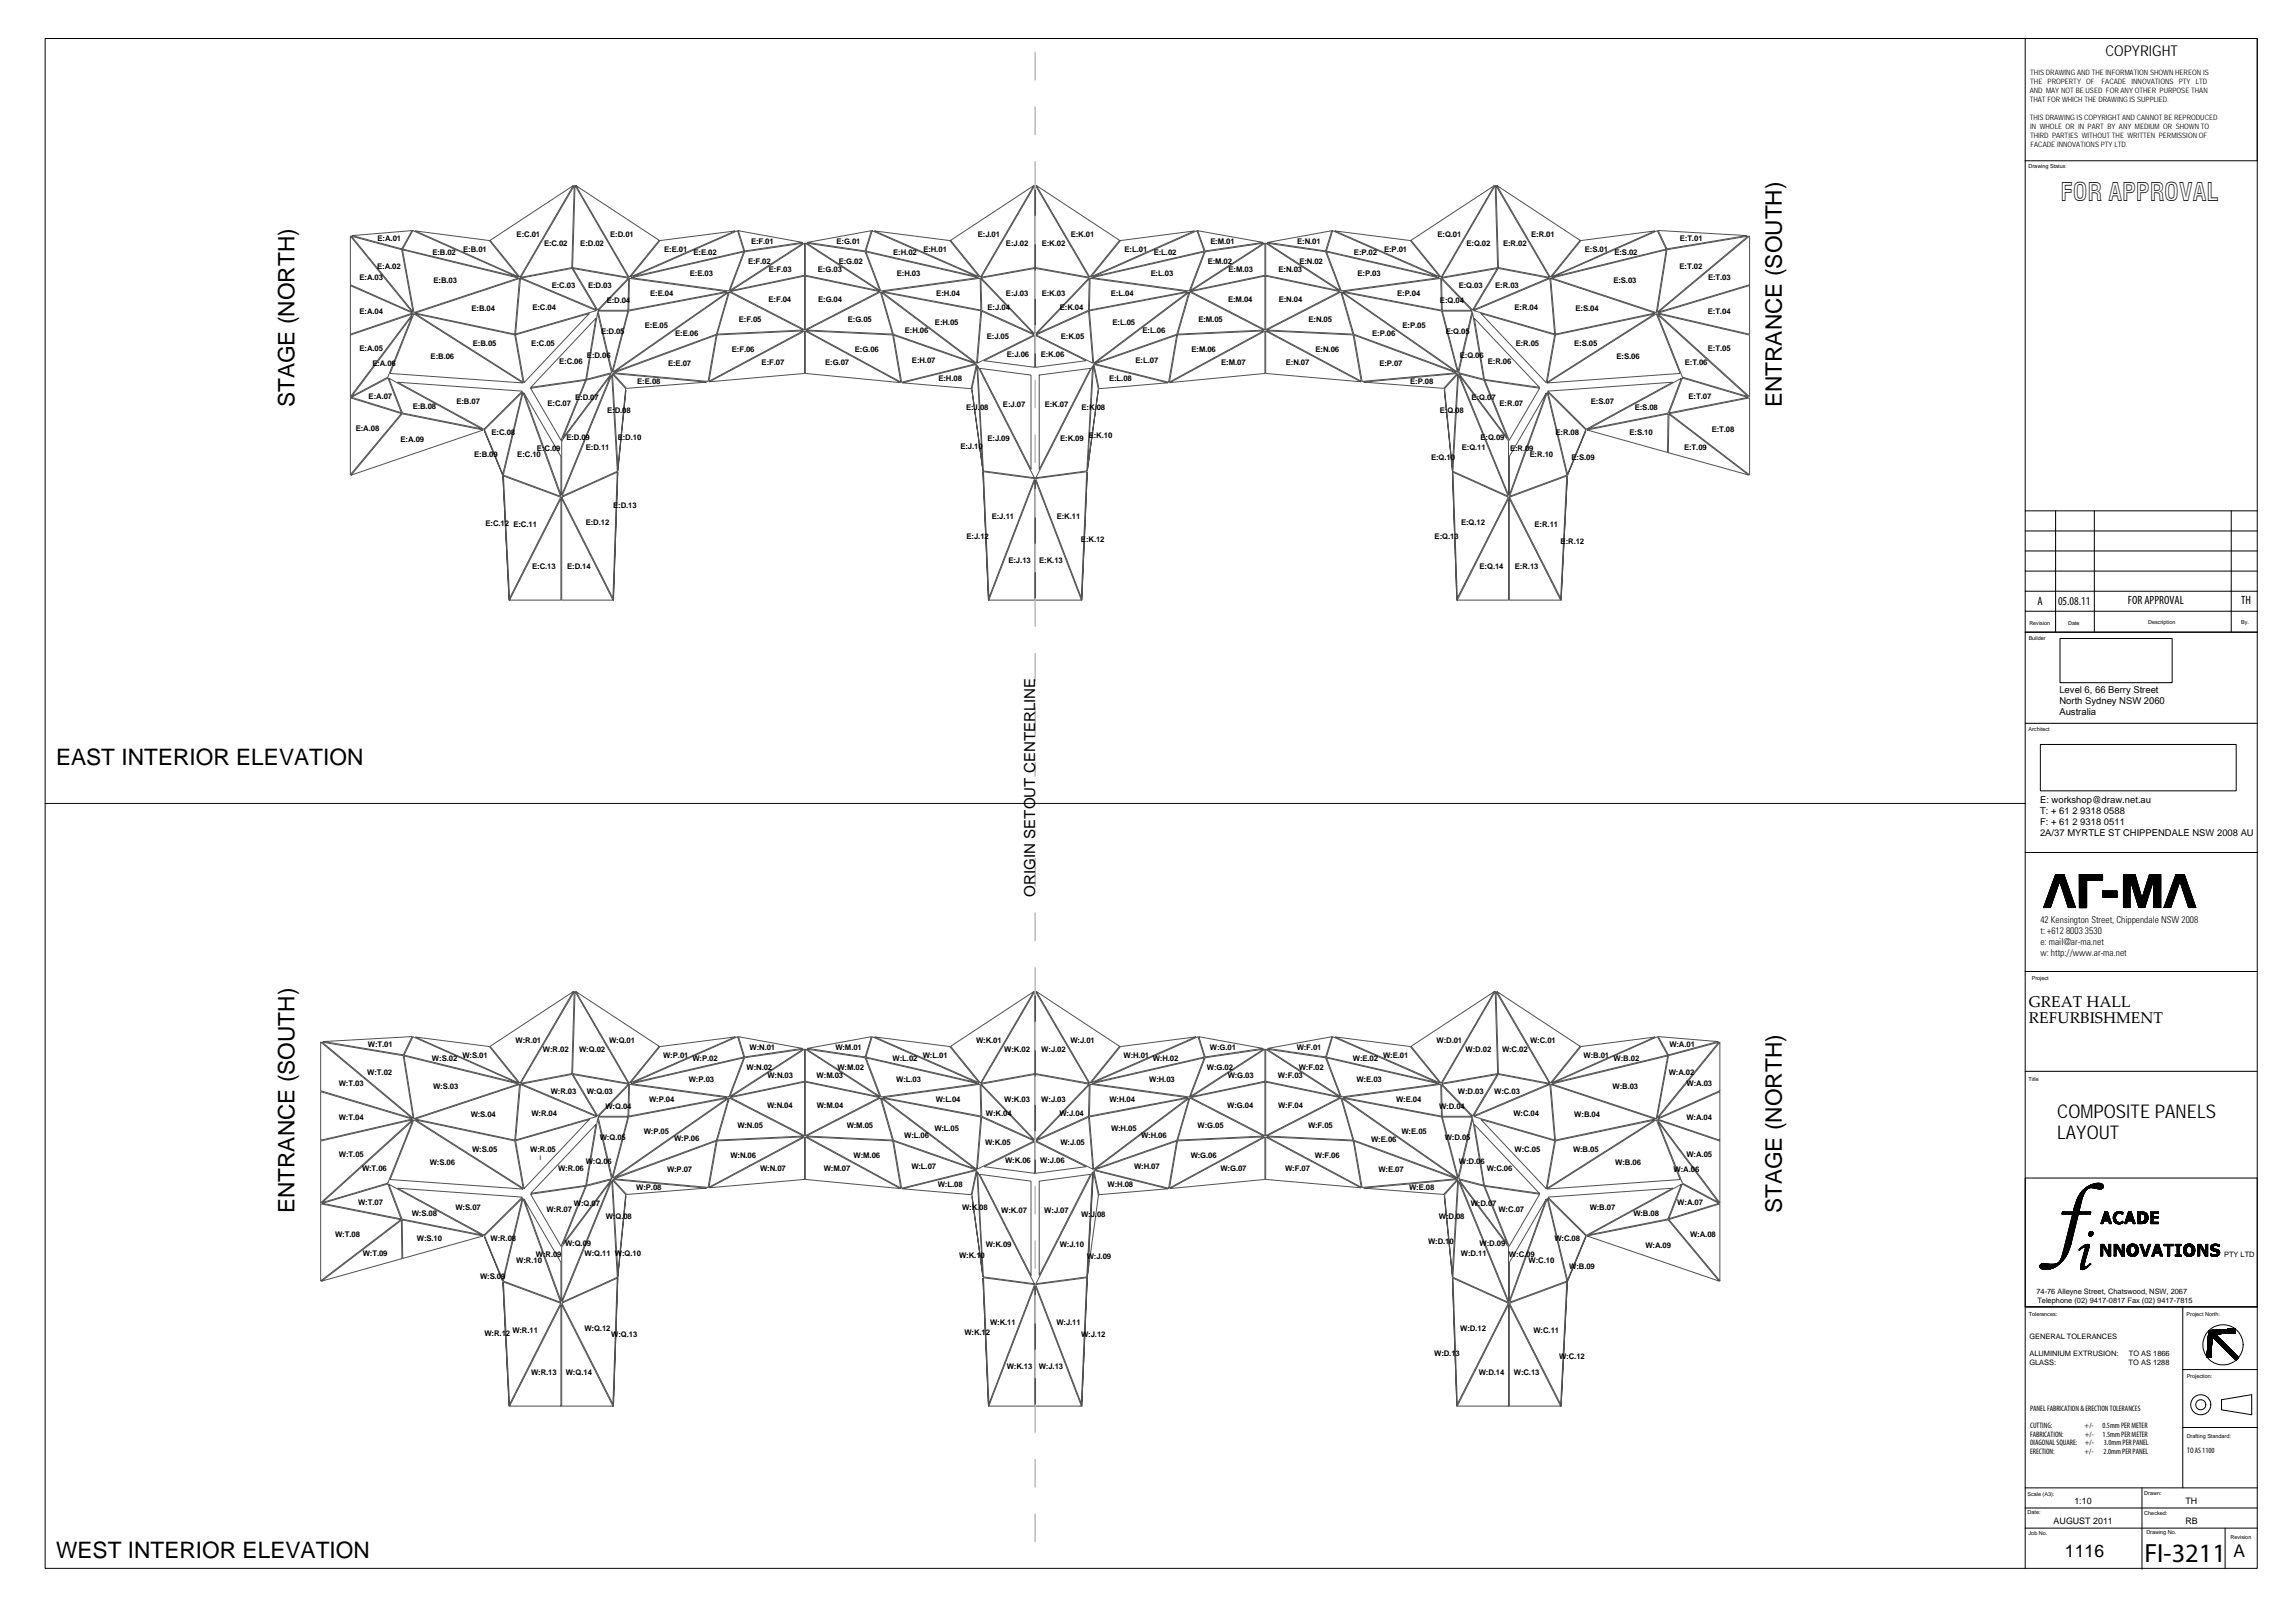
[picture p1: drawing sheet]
<svg xmlns="http://www.w3.org/2000/svg" width="420mm" height="297mm" viewBox="0 0 420 297" stroke-linecap="round" stroke-linejoin="round" font-family="sans-serif">
<defs><g id="words">
<text font-size="4.8" x="392.6" y="285.9">FI-3211</text>
<text font-size="4.6" x="377.2" y="36.9">FOR APPROVAL</text>
<g font-size="4.1">
<text x="53.9" y="74.5" transform="rotate(-90 53.9 74.5)">STAGE (NORTH)</text>
<text x="326.2" y="74.5" transform="rotate(-90 326.2 74.5)">ENTRANCE (SOUTH)</text>
<text x="10.3" y="140">EAST INTERIOR ELEVATION</text>
<text x="53.9" y="222.1" transform="rotate(-90 53.9 222.1)">ENTRANCE (SOUTH)</text>
<text x="326.2" y="222.1" transform="rotate(-90 326.2 222.1)">STAGE (NORTH)</text>
<text x="10.3" y="285.1">WEST INTERIOR ELEVATION</text>
</g>
<g font-size="3.5">
<text x="376.6" y="204.5">COMPOSITE PANELS</text>
<text x="376.6" y="208.5">LAYOUT</text>
</g>
<g font-size="3.2">
<text x="378" y="284.9">1116</text>
<text x="408.9" y="284.9">A</text>
</g>
<g font-size="2.9">
<text x="371.4" y="184.2">GREAT HALL</text>
<text x="371.4" y="187.3">REFURBISHMENT</text>
</g>
<text font-size="2.8" x="189.5" y="164.1" transform="rotate(-90 189.5 164.1)">ORIGIN SETOUT CENTERLINE</text>
<text font-size="2.7" x="385.5" y="10.2">COPYRIGHT</text>
<g font-size="2.2">
<text x="373" y="110.7">A</text>
<text x="376.8" y="110.7">05.08.11</text>
<text x="389.6" y="110.6">FOR APPROVAL</text>
<text x="410.3" y="110.6">TH</text>
</g>
<g font-size="1.7">
<text x="377" y="128.8">North Sydney NSW 2060</text>
<text x="377" y="126.8">Level 6, 66 Berry Street</text>
<text x="377" y="130.8">Australia</text>
<text x="373.5" y="147">E: workshop@draw.net.au</text>
<text x="373.5" y="149">T: + 61 2 9318 0588</text>
<text x="373.5" y="151">F: + 61 2 9318 0511</text>
<text x="373.5" y="153">2A/37 MYRTLE ST CHIPPENDALE NSW 2008 AU</text>
<text x="373.5" y="168.9">42 Kensington Street, Chippendale NSW 2008</text>
<text x="373.5" y="170.9">t: +612 8003 3530</text>
<text x="373.5" y="172.9">e: mail@ar-ma.net</text>
<text x="373.5" y="174.9">w: http://www.ar-ma.net</text>
</g>
<g font-size="1.6">
<text x="379.8" y="275.3">1:10</text>
<text x="400.1" y="275.3">TH</text>
<text x="376" y="278.8">AUGUST 2011</text>
<text x="400.1" y="278.8">RB</text>
</g>
<g font-size="1.4">
<text x="371.6" y="17">AND MAY NOT BE USED FOR ANY OTHER PURPOSE THAN</text>
<text x="371.7" y="13.7">THIS DRAWING AND THE INFORMATION SHOWN HEREON IS</text>
<text x="371.7" y="15.3">THE PROPERTY OF</text>
<text x="384.8" y="15.3">FACADE INNOVATIONS PTY LTD</text>
<text x="371.6" y="21.9">THIS DRAWING IS COPYRIGHT AND CANNOT BE REPRODUCED</text>
<text x="371.6" y="18.6">THAT FOR WHICH THE DRAWING IS SUPPLIED.</text>
<text x="371.7" y="23.6">IN WHOLE OR IN PART BY ANY MEDIUM OR SHOWN TO</text>
<text x="371.7" y="25.2">THIRD PARTIES WITHOUT THE WRITTEN PERMISSION OF</text>
<text x="371.7" y="26.9">FACADE INNOVATIONS PTY LTD.</text>
<text x="69.1" y="44.1">E:A.01</text>
<text x="79.2" y="46.7">E:B.02</text>
<text x="84.8" y="46.2">E:B.01</text>
<text x="94.6" y="43.4">E:C.01</text>
<text x="99.6" y="45.1">E:C.02</text>
<text x="106.2" y="45.1">E:D.02</text>
<text x="111.7" y="43.4">E:D.01</text>
<text x="121.6" y="46.2">E:E.01</text>
<text x="127" y="46.8">E:E.02</text>
<text x="137.5" y="44.7">E:F.01</text>
<text x="153.1" y="44.7">E:G.01</text>
<text x="163.5" y="46.8">E:H.02</text>
<text x="169" y="46.1">E:H.01</text>
<text x="179" y="43.4">E:J.01</text>
<text x="184.2" y="45.1">E:J.02</text>
<text x="190.7" y="45.1">E:K.02</text>
<text x="196" y="43.4">E:K.01</text>
<text x="205.9" y="46.1">E:L.01</text>
<text x="211.2" y="46.8">E:L.02</text>
<text x="221.6" y="44.7">E:M.01</text>
<text x="237.5" y="44.7">E:N.01</text>
<text x="247.9" y="46.8">E:P.02</text>
<text x="253.4" y="46.2">E:P.01</text>
<text x="263.2" y="43.4">E:Q.01</text>
<text x="268.5" y="45.1">E:Q.02</text>
<text x="275.2" y="45.1">E:R.02</text>
<text x="280.3" y="43.4">E:R.01</text>
<text x="290.1" y="46.2">E:S.01</text>
<text x="295.6" y="46.7">E:S.02</text>
<text x="307.5" y="44.1">E:T.01</text>
<text x="65.8" y="51.3">E:A.03</text>
<text x="69.1" y="49.2">E:A.02</text>
<text x="79.3" y="51.8">E:B.03</text>
<text x="101" y="52.7">E:C.03</text>
<text x="107.7" y="52.8">E:D.03</text>
<text x="126.3" y="50.6">E:E.03</text>
<text x="137" y="48.4">E:F.02</text>
<text x="140.8" y="49.9">E:F.03</text>
<text x="149.7" y="49.9">E:G.03</text>
<text x="153.6" y="48.4">E:G.02</text>
<text x="164.2" y="50.6">E:H.03</text>
<text x="210.7" y="50.6">E:L.03</text>
<text x="221.1" y="48.4">E:M.02</text>
<text x="224.9" y="49.9">E:M.03</text>
<text x="234.1" y="49.9">E:N.03</text>
<text x="237.9" y="48.4">E:N.02</text>
<text x="248.5" y="50.6">E:P.03</text>
<text x="267.1" y="52.8">E:Q.03</text>
<text x="273.8" y="52.7">E:R.03</text>
<text x="295.4" y="51.8">E:S.03</text>
<text x="307.5" y="49.2">E:T.02</text>
<text x="312.7" y="51.3">E:T.03</text>
<text x="65.8" y="57.4">E:A.04</text>
<text x="86.3" y="57">E:B.04</text>
<text x="97.5" y="56.8">E:C.04</text>
<text x="111.1" y="55.4">E:D.04</text>
<text x="119" y="54.2">E:E.04</text>
<text x="135.3" y="58.8">E:F.05</text>
<text x="140.7" y="55.2">E:F.04</text>
<text x="149.8" y="55.2">E:G.04</text>
<text x="155.2" y="58.8">E:G.05</text>
<text x="171.2" y="59.4">E:H.05</text>
<text x="171.4" y="54.2">E:H.04</text>
<text x="180.8" y="56.8">E:J.04</text>
<text x="184.2" y="54.2">E:J.03</text>
<text x="190.7" y="54.2">E:K.03</text>
<text x="194" y="56.8">E:K.04</text>
<text x="203.4" y="54.2">E:L.04</text>
<text x="203.7" y="59.4">E:L.05</text>
<text x="219.4" y="58.8">E:M.05</text>
<text x="224.8" y="55.2">E:M.04</text>
<text x="234.1" y="55.2">E:N.04</text>
<text x="239.6" y="58.8">E:N.05</text>
<text x="255.8" y="54.2">E:P.04</text>
<text x="263.6" y="55.4">E:Q.04</text>
<text x="277.3" y="56.8">E:R.04</text>
<text x="288.4" y="57">E:S.04</text>
<text x="312.7" y="57.4">E:T.04</text>
<text x="65.8" y="64.3">E:A.05</text>
<text x="78.8" y="65.8">E:B.06</text>
<text x="86.6" y="63.4">E:B.05</text>
<text x="97.3" y="63.4">E:C.05</text>
<text x="107.5" y="65.4">E:D.06</text>
<text x="110" y="61.1">E:D.05</text>
<text x="118.1" y="60">E:E.05</text>
<text x="123.6" y="61.4">E:E.06</text>
<text x="134" y="64.4">E:F.06</text>
<text x="156.5" y="64.4">E:G.06</text>
<text x="165.6" y="60.9">E:H.06</text>
<text x="180.6" y="62.1">E:J.05</text>
<text x="184.3" y="65.4">E:J.06</text>
<text x="190.5" y="65.4">E:K.06</text>
<text x="194.2" y="62.1">E:K.05</text>
<text x="209.2" y="60.9">E:L.06</text>
<text x="218.1" y="64.4">E:M.06</text>
<text x="240.8" y="64.4">E:N.06</text>
<text x="251.2" y="61.4">E:P.06</text>
<text x="256.8" y="60">E:P.05</text>
<text x="264.7" y="61.1">E:Q.05</text>
<text x="267.3" y="65.4">E:Q.06</text>
<text x="277.5" y="63.4">E:R.05</text>
<text x="288.2" y="63.4">E:S.05</text>
<text x="295.9" y="65.8">E:S.06</text>
<text x="312.7" y="64.3">E:T.05</text>
<text x="68.2" y="67">E:A.06</text>
<text x="102.4" y="66.7">E:C.06</text>
<text x="116.7" y="70.3">E:E.08</text>
<text x="122.3" y="67">E:E.07</text>
<text x="139.4" y="66.8">E:F.07</text>
<text x="151.1" y="66.8">E:G.07</text>
<text x="167" y="66.5">E:H.07</text>
<text x="171.8" y="69.8">E:H.08</text>
<text x="203" y="69.8">E:L.08</text>
<text x="207.9" y="66.5">E:L.07</text>
<text x="223.6" y="66.8">E:M.07</text>
<text x="235.4" y="66.8">E:N.07</text>
<text x="252.5" y="67">E:P.07</text>
<text x="258.2" y="70.3">E:P.08</text>
<text x="272.4" y="66.7">E:R.06</text>
<text x="308.5" y="66.9">E:T.06</text>
<text x="67.5" y="73">E:A.07</text>
<text x="75.6" y="74.9">E:B.08</text>
<text x="83.6" y="73.9">E:B.07</text>
<text x="100.2" y="74.3">E:C.07</text>
<text x="105.3" y="73.2">E:D.07</text>
<text x="111.1" y="75.5">E:D.08</text>
<text x="176.9" y="75">E:J.08</text>
<text x="183.6" y="74.5">E:J.07</text>
<text x="191.3" y="74.5">E:K.07</text>
<text x="198" y="75">E:K.08</text>
<text x="263.6" y="75.5">E:Q.08</text>
<text x="269.4" y="73.2">E:Q.07</text>
<text x="274.5" y="74.3">E:R.07</text>
<text x="291.3" y="73.9">E:S.07</text>
<text x="299.3" y="75">E:S.08</text>
<text x="309.1" y="73">E:T.07</text>
<text x="65.1" y="79">E:A.08</text>
<text x="73.3" y="81">E:A.09</text>
<text x="86.8" y="83.6">E:B.09</text>
<text x="90" y="79.6">E:C.08</text>
<text x="94.7" y="83.7">E:C.10</text>
<text x="98.3" y="82.5">E:C.09</text>
<text x="103.7" y="80.5">E:D.09</text>
<text x="107.3" y="82.4">E:D.11</text>
<text x="113.1" y="80.5">E:D.10</text>
<text x="175.8" y="82.1">E:J.10</text>
<text x="180.8" y="80.7">E:J.09</text>
<text x="194.1" y="80.7">E:K.09</text>
<text x="199.3" y="80.2">E:K.10</text>
<text x="267.6" y="82.4">E:Q.11</text>
<text x="271" y="80.5">E:Q.09</text>
<text x="276.4" y="82.5">E:R.09</text>
<text x="280" y="83.7">E:R.10</text>
<text x="284.8" y="79.6">E:R.08</text>
<text x="298.3" y="79.6">E:S.10</text>
<text x="308.3" y="82.4">E:T.09</text>
<text x="313.4" y="79">E:T.08</text>
<text x="262" y="84.1">E:Q.10</text>
<text x="287.7" y="84.2">E:S.09</text>
<text x="112.3" y="92.9">E:D.13</text>
<text x="181.6" y="94.9">E:J.11</text>
<text x="193.5" y="94.9">E:K.11</text>
<text x="88.9" y="96.3">E:C.12 E:C.11</text>
<text x="107.2" y="96.1">E:D.12</text>
<text x="176.9" y="98.6">E:J.12</text>
<text x="197.9" y="99.2">E:K.12</text>
<text x="262.6" y="98.7">E:Q.13</text>
<text x="267.5" y="96.1">E:Q.12</text>
<text x="280.9" y="96.4">E:R.11</text>
<text x="285.7" y="99.7">E:R.12</text>
<text x="97.4" y="104.1">E:C.13</text>
<text x="103.8" y="104.1">E:D.14</text>
<text x="184.6" y="103">E:J.13</text>
<text x="190.3" y="103">E:K.13</text>
<text x="270.9" y="104.1">E:Q.14</text>
<text x="277.3" y="104.1">E:R.13</text>
<text x="67.3" y="191.6">W:T.01</text>
<text x="94.4" y="190.9">W:R.01</text>
<text x="111.5" y="190.9">W:Q.01</text>
<text x="178.7" y="190.9">W:K.01</text>
<text x="196" y="190.9">W:J.01</text>
<text x="263" y="190.9">W:D.01</text>
<text x="280.2" y="190.9">W:C.01</text>
<text x="305.6" y="191.6">W:A.01</text>
<text x="67.2" y="196.7">W:T.02</text>
<text x="79.1" y="194.2">W:S.02</text>
<text x="84.7" y="193.7">W:S.01</text>
<text x="99.4" y="192.6">W:R.02</text>
<text x="106" y="192.6">W:Q.02</text>
<text x="121.4" y="193.7">W:P.01</text>
<text x="126.8" y="194.3">W:P.02</text>
<text x="136.7" y="195.9">W:N.02</text>
<text x="137.2" y="192.2">W:N.01</text>
<text x="140.5" y="197.4">W:N.03</text>
<text x="149.5" y="197.4">W:M.03</text>
<text x="152.9" y="192.2">W:M.01</text>
<text x="153.3" y="195.9">W:M.02</text>
<text x="163.4" y="194.3">W:L.02</text>
<text x="168.9" y="193.7">W:L.01</text>
<text x="183.9" y="192.6">W:K.02</text>
<text x="190.6" y="192.6">W:J.02</text>
<text x="205.7" y="193.7">W:H.01</text>
<text x="211" y="194.3">W:H.02</text>
<text x="220.9" y="195.9">W:G.02</text>
<text x="221.5" y="192.2">W:G.01</text>
<text x="224.8" y="197.4">W:G.03</text>
<text x="234" y="197.4">W:F.03</text>
<text x="237.4" y="192.2">W:F.01</text>
<text x="237.8" y="195.9">W:F.02</text>
<text x="247.7" y="194.3">W:E.02</text>
<text x="253.2" y="193.7">W:E.01</text>
<text x="268.3" y="192.6">W:D.02</text>
<text x="275" y="192.6">W:C.02</text>
<text x="289.9" y="193.7">W:B.01</text>
<text x="295.4" y="194.2">W:B.02</text>
<text x="305.5" y="196.7">W:A.02</text>
<text x="62" y="198.8">W:T.03</text>
<text x="79.3" y="199.3">W:S.03</text>
<text x="100.8" y="200.3">W:R.03</text>
<text x="107.4" y="200.3">W:Q.03</text>
<text x="110.9" y="202.9">W:Q.04</text>
<text x="118.8" y="201.7">W:P.04</text>
<text x="126.1" y="198.1">W:P.03</text>
<text x="140.4" y="202.8">W:N.04</text>
<text x="149.6" y="202.8">W:M.04</text>
<text x="164.1" y="198.1">W:L.03</text>
<text x="171.3" y="201.7">W:L.04</text>
<text x="183.9" y="201.7">W:K.03</text>
<text x="190.6" y="201.7">W:J.03</text>
<text x="203.1" y="201.7">W:H.04</text>
<text x="210.4" y="198.1">W:H.03</text>
<text x="224.7" y="202.8">W:G.04</text>
<text x="234" y="202.8">W:F.04</text>
<text x="248.4" y="198.1">W:E.03</text>
<text x="255.6" y="201.7">W:E.04</text>
<text x="263.5" y="202.9">W:D.04</text>
<text x="266.9" y="200.3">W:D.03</text>
<text x="273.6" y="200.3">W:C.03</text>
<text x="295.2" y="199.3">W:B.03</text>
<text x="308.8" y="198.8">W:A.03</text>
<text x="62" y="204.9">W:T.04</text>
<text x="86.2" y="204.5">W:S.04</text>
<text x="97.3" y="204.3">W:R.04</text>
<text x="109.8" y="208.6">W:Q.05</text>
<text x="117.9" y="207.5">W:P.05</text>
<text x="123.4" y="208.9">W:P.06</text>
<text x="135" y="206.4">W:N.05</text>
<text x="155" y="206.4">W:M.05</text>
<text x="165.5" y="208.4">W:L.06</text>
<text x="171.1" y="206.9">W:L.05</text>
<text x="180.4" y="209.6">W:K.05</text>
<text x="180.5" y="204.3">W:K.04</text>
<text x="194" y="204.3">W:J.04</text>
<text x="194.2" y="209.6">W:J.05</text>
<text x="203.4" y="206.9">W:H.05</text>
<text x="208.9" y="208.4">W:H.06</text>
<text x="219.3" y="206.4">W:G.05</text>
<text x="239.5" y="206.4">W:F.05</text>
<text x="251" y="208.9">W:E.06</text>
<text x="256.6" y="207.5">W:E.05</text>
<text x="264.5" y="208.6">W:D.05</text>
<text x="277.1" y="204.3">W:C.04</text>
<text x="288.2" y="204.5">W:B.04</text>
<text x="308.7" y="204.9">W:A.04</text>
<text x="62" y="211.8">W:T.05</text>
<text x="66.3" y="214.4">W:T.06</text>
<text x="78.7" y="213.3">W:S.06</text>
<text x="86.4" y="210.9">W:S.05</text>
<text x="97.1" y="210.9">W:R.05</text>
<text x="102.2" y="214.2">W:R.06</text>
<text x="107.2" y="213">W:Q.06</text>
<text x="122.1" y="214.5">W:P.07</text>
<text x="133.7" y="211.9">W:N.06</text>
<text x="139.2" y="214.3">W:N.07</text>
<text x="150.8" y="214.3">W:M.07</text>
<text x="156.3" y="211.9">W:M.06</text>
<text x="166.8" y="214">W:L.07</text>
<text x="184" y="212.9">W:K.06</text>
<text x="190.4" y="212.9">W:J.06</text>
<text x="207.6" y="214">W:H.07</text>
<text x="218" y="211.9">W:G.06</text>
<text x="223.4" y="214.3">W:G.07</text>
<text x="235.3" y="214.3">W:F.07</text>
<text x="240.7" y="211.9">W:F.06</text>
<text x="252.4" y="214.5">W:E.07</text>
<text x="267.1" y="213">W:D.06</text>
<text x="272.2" y="214.2">W:C.06</text>
<text x="277.3" y="210.9">W:C.05</text>
<text x="288" y="210.9">W:B.05</text>
<text x="295.7" y="213.3">W:B.06</text>
<text x="306.4" y="214.5">W:A.06</text>
<text x="308.7" y="211.8">W:A.05</text>
<text x="65.6" y="220.5">W:T.07</text>
<text x="83.4" y="221.4">W:S.07</text>
<text x="100" y="221.8">W:R.07</text>
<text x="105.1" y="220.7">W:Q.07</text>
<text x="116.5" y="217.8">W:P.08</text>
<text x="171.7" y="217.3">W:L.08</text>
<text x="176.1" y="221.4">W:K.08</text>
<text x="183.3" y="222">W:K.07</text>
<text x="191.2" y="222">W:J.07</text>
<text x="202.8" y="217.3">W:H.08</text>
<text x="258" y="217.8">W:E.08</text>
<text x="269.3" y="220.7">W:D.07</text>
<text x="274.4" y="221.8">W:C.07</text>
<text x="291" y="221.4">W:B.07</text>
<text x="307.1" y="220.5">W:A.07</text>
<text x="61.4" y="226.5">W:T.08</text>
<text x="75.4" y="222.5">W:S.08</text>
<text x="76.3" y="227.1">W:S.10</text>
<text x="89.8" y="227.1">W:R.08</text>
<text x="110.9" y="223.1">W:Q.08</text>
<text x="197.9" y="222.7">W:J.08</text>
<text x="261.4" y="227.8">W:D.10</text>
<text x="263.4" y="223.1">W:D.08</text>
<text x="284.6" y="227.1">W:C.08</text>
<text x="299" y="222.5">W:B.08</text>
<text x="309.4" y="226.5">W:A.08</text>
<text x="66.4" y="229.9">W:T.09</text>
<text x="94.5" y="231.2">W:R.10</text>
<text x="98.1" y="230">W:R.09</text>
<text x="103.5" y="228">W:Q.09</text>
<text x="107" y="229.9">W:Q.11 W:Q.10</text>
<text x="175.6" y="230.3">W:K.10</text>
<text x="180.5" y="228.2">W:K.09</text>
<text x="194" y="228.2">W:J.10</text>
<text x="199" y="230.4">W:J.09</text>
<text x="267.5" y="229.9">W:D.11</text>
<text x="270.9" y="228">W:D.09</text>
<text x="276.3" y="230">W:C.09</text>
<text x="279.9" y="231.2">W:C.10</text>
<text x="287.3" y="232.2">W:B.09</text>
<text x="301.2" y="228.5">W:A.09</text>
<text x="407.2" y="230">PTY LTD</text>
<text x="87.9" y="234">W:S.09</text>
<text x="372.8" y="236.8">74-76 Alleyne Street, Chatswood, NSW, 2067</text>
<text x="373" y="238.5">Telephone (02) 9417-0817 Fax (02) 9417-7815</text>
<text x="88.7" y="244.5">W:R.12</text>
<text x="93.8" y="243.9">W:R.11</text>
<text x="107" y="243.6">W:Q.12</text>
<text x="111.9" y="244.7">W:Q.13</text>
<text x="176.6" y="244.3">W:K.12</text>
<text x="181.3" y="242.4">W:K.11</text>
<text x="193.4" y="242.4">W:J.11</text>
<text x="197.9" y="244.6">W:J.12</text>
<text x="267.3" y="243.6">W:D.12</text>
<text x="280.7" y="243.9">W:C.11</text>
<text x="371.5" y="245">GENERAL TOLERANCES</text>
<text x="97.2" y="251.7">W:R.13</text>
<text x="103.6" y="251.7">W:Q.14</text>
<text x="184.3" y="250.5">W:K.13</text>
<text x="190.2" y="250.5">W:J.13</text>
<text x="262.6" y="248.2">W:D.13</text>
<text x="270.7" y="251.7">W:D.14</text>
<text x="277.1" y="251.7">W:C.13</text>
<text x="285.4" y="248.7">W:C.12</text>
<text x="371.5" y="248.2">ALUMINIUM EXTRUSION:</text>
<text x="371.5" y="249.7">GLASS:</text>
<text x="389.7" y="249.7">TO AS 1288</text>
<text x="389.8" y="248.2">TO AS 1866</text>
<text x="371.7" y="258.2">PANEL FABRICATION &amp; ERECTION TOLERANCES</text>
<text x="371.7" y="261.3">CUTTING:</text>
<text x="371.7" y="262.9">FABRICATION:</text>
<text x="381.6" y="261.3">+/-</text>
<text x="381.7" y="262.9">+/-</text>
<text x="384.9" y="261.3">0.5mm PER METER</text>
<text x="384.9" y="262.9">1.5mm PER METER</text>
<text x="371.7" y="264.5">DIAGONAL SQUARE:</text>
<text x="371.7" y="266.1">ERECTION:</text>
<text x="381.6" y="266.1">+/-</text>
<text x="381.7" y="264.5">+/-</text>
<text x="385.1" y="266.1">2.0mm PER PANEL</text>
<text x="385.2" y="264.5">3.0mm PER PANEL</text>
<text x="400.4" y="265.9">TO AS 1100</text>
</g>
<g font-size="1">
<text x="371.4" y="30.8">Drawing Status</text>
<text x="371.4" y="117.1">Builder</text>
<text x="371.5" y="114.3">Revision</text>
<text x="378.6" y="114.3">Date</text>
<text x="393.3" y="114.2">Description</text>
<text x="410.3" y="114.2">By.</text>
<text x="371.4" y="133.8">Architect</text>
<text x="372" y="179.3">Project</text>
<text x="371.4" y="197.8">Title</text>
<text x="371.4" y="240.9">Tolerances:</text>
<text x="400.3" y="240.9">Project North:</text>
<text x="400.3" y="252.2">Projection:</text>
<text x="400.3" y="263.1">Drafting Standard:</text>
<text x="371.2" y="273.7">Scale (A3):</text>
<text x="392.6" y="273.7">Drawn:</text>
<text x="371.2" y="277.2">Date:</text>
<text x="371.4" y="280.9">Job No.</text>
<text x="392.6" y="277.3">Checked:</text>
<text x="392.9" y="280.8">Drawing No.</text>
<text x="408.3" y="281.7">Revision</text>
</g>
</g></defs>
<g fill="none" stroke="#505050" stroke-width=".18">
<path d="M105.1 34l-.4 15-9.4 1.8zM105.3 34l9.7 16.8-10.2-1.8zM105.4 34l15.3 10-5.5 6.7zM189.4 34v15l-9.7 1.7zM189.6 34l9.8 16.7-9.8-1.7zM189.7 34l15.3 10-5.5 6.7zM273.7 34l.5 15-10.2 1.8zM273.9 34l9.8 16.8-9.4-1.8zM274.1 34l15.2 10-5.5 6.7zM64.1 43.2l11.4 13.9-11.4-5zM64.1 52.3l11.4 5-11.4 3.9zM64.4 43.2l9.1 2.5 2.1 11.4z"/>
<path d="M64.5 43.1l10.9-.9-1.8 3.4zM73.7 45.7l21.2 5.2-19.1 6.3zM75.4 57.8l-4.4 11.2-6.6 3.5zM75.6 42.2l18.9 8.4-20.8-5zM75.8 57.4l19.9 12.7-24.3-1.8zM76 57.3l19.1-6.3-.9 10.2zM76.1 42.3l13.5 1.7 5.3 6.7zM76.1 57.5l18.1 3.8 1.6 8.7zM89.7 44l15.3-10-9.8 16.7zM95.3 51l13.9 5.9-14.8 4.2zM95.5 50.9l9.2-1.8 4.5 7.6zM104.9 49.1l10.1 1.8-5.6 5.8z"/>
<path d="M109.1 58.3l-1.9 11.1-10 1.5zM109.4 57.2l2.6 11-4.6 1.2zM109.5 56.9h5.4l-2.8 11.1zM115.1 51.1l-.1 5.7h-5.4zM115.1 56.9l18-3.4-20.9 14.6zM115.2 50.9l17.8 2.5-17.9 3.4zM115.6 50.8l20.6-4.7-2.8 7.2zM115.9 50.6l19.1-8.4 1.2 3.8zM120.8 44l13.8-1.7-19.2 8.4zM133.5 53.4l13.6 7-15.8 .8zM133.7 53.4l13.6-2.9v9.8zM133.9 53.2l13.4-8.7v5.9z"/>
<path d="M135.2 42.2l11.7 2.2-10.6 1.5zM136.3 46.1l10.7-1.6-13.4 8.6zM147.4 44.5l13.5 8.7-13.5-2.8zM147.4 50.5l13.6 2.9-13.6 6.9zM147.7 44.5l10.7 1.6 2.7 7zM147.8 44.4l11.7-2.2-1.1 3.7zM158.5 46.1l20.6 4.7-17.8 2.5zM159.7 42.2l19 8.4-20.2-4.6zM160.1 42.3l13.8 1.7 5.3 6.7zM161.3 53.5l17.1 12.9-14.9-5.2zM161.5 53.5l18.1 3.4-.8 9.6zM161.7 53.4l17.7-2.5 .2 5.8z"/>
<path d="M174 44l15.3-10-9.8 16.7zM179.6 51l9.6 10.1-9.5-4.3zM179.7 50.9l9.7-1.8v12zM179.7 57l9.6 4.3-10.4 5.2zM189.6 49.1l9.8 1.8-9.8 10.2zM199.4 51l-.1 5.8-9.5 4.3zM199.4 56.9l18.1-3.4-17.3 13zM199.6 50.9l17.7 2.5-17.9 3.3zM199.9 50.8l20.6-4.7-2.8 7.2zM200.2 50.6l18.9-8.4 1.4 3.8zM205.1 44l13.6-1.7-18.9 8.4zM217.8 53.4l13.6 7-15.8 .8z"/>
<path d="M218 53.4l13.6-2.9v9.8zM218.2 53.2l13.4-8.7v5.9zM219.3 42.2l11.9 2.2-10.6 1.5zM220.6 46.1l10.7-1.6-13.4 8.6zM231.7 44.5l13.4 8.7-13.4-2.8zM231.7 50.5l13.6 2.9-13.6 6.9zM232 44.5l10.7 1.6 2.7 7zM232.1 44.4l11.7-2.2-1.1 3.7zM242.9 46.1l20.5 4.7-17.8 2.5zM244 42.2l19.1 8.4-20.3-4.6zM244.4 42.3l13.8 1.7 5.4 6.7zM245.6 53.5l20.8 14.5-18.5-6.8z"/>
<path d="M245.8 53.5l18.1 3.4 2.9 11.2zM246 53.4l17.8-2.5 .1 5.9zM258.3 44l15.3-10-9.8 16.7zM263.9 51.1l5.5 5.7h-5.4zM264 50.9l10.1-1.8-4.5 7.6zM264.1 56.9h5.4l-2.6 11.1zM269.6 57.2l2 12.2-4.6-1.2zM269.8 56.9l13.9-5.9 .9 10.1zM269.9 58.3l11.9 12.6-10-1.5zM271.1 57.4l13.5 3.9-1.5 8.7zM274.3 49.1l9.2 1.8-13.7 5.8zM283.9 51l19.1 6.3-18.2 3.9z"/>
<path d="M284.1 50.9l20.9-5.2-1.8 11.5zM284.5 50.6l18.9-8.4 1.6 3.4zM289.4 44l13.5-1.7-18.8 8.4zM303.5 57.6l16.5 15-12-3.6zM303.5 57.4l16.8 3.9v11.3zM303.6 57.3l16.7-5v8.9zM303.6 42.2l16.2 .9-14.6 2.5zM303.6 57.1l16.7-13.9v8.9zM305.2 45.7l14.8-2.5-16.6 13.9zM64.1 61.3l11.4-3.8-11.4 15.1zM64.1 72.8l9.4 2.9-9.4 11.2zM64.4 72.7l6.6-3.5 2.5 6.3z"/>
<path d="M71.2 69.2l16.9 9.3-14.4-2.9zM72.8 70l22.8 1.6-7 6.9zM73.6 75.7l14.9 3-24.2 8.3zM88.7 78.8l3.3 8.1-3.3-8.1M88.7 78.7l6.9-6.9-3.6 15zM94.4 61.3l13.5-3.9-12 12.6zM95.7 71.9l6.9 18.9-10.5-3.8zM95.9 71.9l6.8 11.6v7zM97.1 71.1l10.1-1.5-4.5 11zM107.3 69.6l4.6-1.2-8.9 11.8zM111.8 68.8l-9 21.8v-9.9zM112 68.6l1 17.7-10.1 4.5z"/>
<path d="M112.1 68.5l2.4 2.6-1.4 14.4zM112.2 68.4l17.1 1.5-14.6 1.2zM112.4 68.2l18.7-6.9-1.5 8.5zM112.6 68l20.8-14.5-2.2 7.7zM129.9 69.9l17.4-9.3v7.7zM131.3 61.3l15.7-.7-17.2 9.2zM147.4 60.6l17.4 9.4-17.4-1.7zM147.6 60.4l13.6-7 2.2 7.8zM147.7 60.6l15.7 .7 1.5 8.6zM163.6 61.3l15 5.3-13.5 3.4zM165.2 70.1l13.5-3.4-.9 4.4zM177.9 71.4l2 14.8-2-14.8"/>
<path d="M178.8 66.9l1.1 18.5-2-14.2zM179 67l10.4 20.4-9.4-1.2zM179.4 67.4l9.4 1.2v17.3zM180.2 66l9.2-4.6v5.8zM189.6 61.4l9.2 4.6-9.2 1.2zM189.7 61.3l9.6-4.3 .8 9.5zM190.3 68.6l9.4-1.2-9.4 18.5zM200 67l-1 19.2-9.4 1.2zM200.2 66.9l.9 4.3-2 14.2zM200.3 66.7l13.5 3.4-12.6 1zM200.4 66.6l15-5.3-1.5 8.7zM200.6 66.4l17-12.9-2.2 7.7z"/>
<path d="M214.2 70l17.4-9.4v7.7zM215.6 61.3l15.7-.7-17.2 9.3zM231.7 60.6l17.4 9.3-17.4-1.6zM231.9 60.4l13.6-7 2.2 7.8zM232 60.6l15.7 .7 1.5 8.5zM247.9 61.3l18.7 6.9-17.2 1.6zM249.7 69.9l17.1-1.5-2.5 2.7zM264.4 71.4l1.5 14.8-1.5-14.8M266.9 68.5l-1 17-1.4-14.4zM267 68.6l9.1 22.2-10.1-4.5zM267.1 68.4l4.6 1.2 4.3 10.6zM267.2 68.8l9 11.9v9.9z"/>
<path d="M271.8 69.6l10.1 1.5-5.6 9.5zM283.1 71.9l-6.8 18.6v-7zM283.3 71.9l3.6 15.1-10.5 3.8zM283.3 70.1l19.9-12.7 4.4 10.9zM283.4 71.8l6.9 6.9-3.3 8.1zM283.4 71.6l22.8-1.6-15.8 8.5zM284.8 61.3l18.1-3.8-19.7 12.5zM290.6 78.7l14.8-2.9-.1 7zM290.9 78.5l16.9-9.3-2.4 6.4zM305.6 75.8l14.5 11.1-14.7-4.1zM305.7 75.7l14.6-2.9v14.1zM308 69.2l12 3.5-14.4 2.9z"/>
<path d="M92.1 87.1l1.1 22.7-1.1-22.7M92.2 87.1l10.4 3.9-9.3 18.5zM102.7 91.3v18.5h-9.4zM102.8 91.3l9.4 18.5h-9.4zM102.9 91l10.1-4.6-.8 23.1zM113.1 86.2l1.5-14.8-1.5 14.8M179.9 86.3l1.1 23.5-1.1-23.5M180.1 86.3l9.3 1.3-8.4 21.8zM189.4 87.9v21.9h-8.4zM189.6 87.9l8.4 21.9h-8.4zM189.6 87.6l9.4-1.3-1 23.1zM199.1 86.2l2-14.8-2 14.8"/>
<path d="M265.9 86.4l.8 23.4-.8-23.4M266 86.4l10.2 4.6-9.4 18.5zM276.2 91.3v18.5h-9.4zM276.3 91.3l9.4 18.5h-9.4zM276.4 91l10.4-3.9-1.1 22.4zM287 86.9l3.3-8.1-3.3 8.1M112.3 109.8l.8-23.4-.8 23.4M198 109.8l1.1-23.5-1.1 23.5M285.8 109.8l1.1-22.7-1.1 22.7M58.7 199.8l16.7 5-16.7 3.9zM58.7 190.7l16.7 13.9-16.7-5zM59 190.7l14.8 2.5 1.8 11.4z"/>
<path d="M59.2 190.6l16.2-.9-1.6 3.4zM74 193.3l20.9 5.1-19.1 6.3zM75.6 189.7l18.9 8.4-20.5-5zM76.1 189.8l13.5 1.7 5.3 6.7zM89.7 191.5l15.3-10-9.8 16.7zM95.3 198.5l13.9 5.9-14.8 4.2zM95.5 198.4l9.2-1.8 4.5 7.6zM104.9 196.7l10.1 1.7-5.6 5.8zM105.1 181.5l-.4 15-9.4 1.8zM105.3 181.5l9.7 16.8-10.2-1.8zM105.4 181.5l15.3 10-5.5 6.7zM115.1 198.6l-.1 5.7h-5.4z"/>
<path d="M115.2 198.5l17.8 2.4-17.9 3.4zM115.6 198.4l20.6-4.8-2.8 7.2zM115.9 198.1l19.1-8.4 1.2 3.8zM120.8 191.5l13.8-1.7-19.2 8.4zM135.2 189.7l11.7 2.2-10.6 1.5zM136.3 193.6l10.7-1.6-13.4 8.7zM147.4 192l13.5 8.7-13.5-2.8zM147.4 198l13.6 2.9-13.6 7zM147.7 192l10.7 1.6 2.7 7.1zM147.8 191.9l11.7-2.2-1.1 3.7zM158.5 193.6l20.6 4.7-17.8 2.5zM159.7 189.7l19 8.4-20.2-4.6z"/>
<path d="M160.1 189.8l13.8 1.7 5.3 6.7zM174 191.5l15.3-10-9.8 16.7zM179.6 198.5l9.6 10.1-9.5-4.3zM179.7 198.4l9.7-1.8v12zM189.4 181.5v15l-9.7 1.7zM189.6 196.6l9.8 1.8-9.8 10.2zM189.6 181.5l9.8 16.7-9.8-1.7zM189.7 181.5l15.3 10-5.5 6.7zM199.4 198.5l-.1 5.8-9.5 4.3zM199.6 198.4l17.7 2.5-17.9 3.4zM199.9 198.3l20.6-4.7-2.7 7.2zM200.3 198.1l19-8.4 1.2 3.8z"/>
<path d="M205.1 191.5l13.8-1.7-19.1 8.4zM219.5 189.7l11.7 2.2-10.6 1.5zM220.6 193.6l10.7-1.6-13.4 8.7zM231.7 198l13.6 2.9-13.6 7zM231.7 192l13.4 8.7-13.4-2.8zM232 192l10.7 1.6 2.7 7.1zM232.1 191.9l11.7-2.2-1.1 3.7zM242.9 193.6l20.5 4.8-17.8 2.4zM244 189.7l19.1 8.4-20.3-4.6zM244.4 189.8l13.8 1.7 5.4 6.7zM258.3 191.5l15.3-10-9.8 16.7zM263.9 198.6l5.5 5.7h-5.4z"/>
<path d="M264 198.4l10.1-1.7-4.5 7.5zM273.7 181.5l.5 15-10.2 1.8zM273.9 181.5l9.8 16.8-9.4-1.8zM274.1 181.5l15.2 10-5.5 6.7zM274.3 196.6l9.2 1.8-13.7 5.8zM283.9 198.5l19.1 6.3-18.2 3.9zM284.1 198.4l21.2-5.1-2.1 11.4zM284.5 198.1l18.9-8.4 1.9 3.4zM289.4 191.5l13.6-1.7-18.9 8.4zM303.6 189.7l10.9 .9-9.1 2.5zM305.5 193.2l9.2-2.4-11.3 13.8zM314.9 190.7v8.9l-11.4 5z"/>
<path d="M58.7 208.8l16.8-3.8-16.8 15.2zM71.2 216.7l16.9 9.3-14.5-2.9zM72.8 217.5l22.8 1.6-7 7zM75.8 204.9l19.9 12.7-24.3-1.7zM76 204.8l19.1-6.3-.9 10.2zM76.1 205l18.1 3.8 1.6 8.7zM94.4 208.8l13.5-3.9-12 12.7zM95.7 219.4l6.9 18.9-10.5-3.8zM95.9 219.5l6.8 11.5v7zM97.1 218.6l10.1-1.5-4.5 11zM98.9 211.5v.7M107.3 217.1l4.6-1.2-8.9 11.8z"/>
<path d="M109.1 205.8l-1.9 11.2-10 1.4zM109.4 204.7l2.6 11-4.6 1.2zM109.5 204.4h5.4l-2.8 11.1zM111.8 216.3l-9 21.8v-9.9zM112 216.1l1 17.7-10.1 4.5zM112.1 216l2.4 2.6-1.4 14.4zM112.2 215.9l17.1 1.5-14.6 1.2zM112.4 215.8l18.7-6.9-1.5 8.4zM112.6 215.5l20.8-14.5-2.2 7.7zM114.6 218.9l-1.5 14.8 1.5-14.8M115.1 204.4l18.1-3.4-21 14.6zM129.9 217.4l17.4-9.3v7.8z"/>
<path d="M131.3 208.8l15.7-.7-17.2 9.2zM133.5 201l13.6 6.9-15.8 .8zM133.7 200.9l13.6-2.9v9.9zM133.9 200.7l13.4-8.7v5.9zM147.4 208.1l17.4 9.4-17.4-1.6zM147.6 207.9l13.6-6.9 2.2 7.7zM147.7 208.1l15.7 .7 1.5 8.6zM161.4 201l17 12.9-14.8-5.2zM161.5 201l18.1 3.4-.8 9.6zM161.7 200.9l17.7-2.5 .2 5.9zM163.6 208.9l15 5.2-13.5 3.4zM165.2 217.6l13.5-3.4-.9 4.5z"/>
<path d="M178.8 214.4l1.1 18.6-2-14.3zM179 214.5l10.4 20.4-9.4-1.2zM179.4 214.9l9.4 1.3v17.2zM179.7 204.5l9.6 4.3-10.4 5.2zM180.2 213.5l9.2-4.6v5.8zM189.6 208.9l9.2 4.6-9.2 1.2zM189.7 208.8l9.6-4.3 .8 9.5zM190.3 216.2l9.4-1.3-9.4 18.5zM199.4 204.4l18.1-3.4-17.3 13zM200 214.5l-1 19.2-9.4 1.2zM200.1 214.9l-1 18.8 1-18.8M200.2 214.5l.9 4.3-2 14.4z"/>
<path d="M200.3 214.2l13.5 3.4-12.6 1.1zM200.4 214.1l15-5.2-1.5 8.6zM200.6 213.9l17.1-12.9-2.2 7.7zM214.2 217.5l17.4-9.4v7.8zM215.6 208.8l15.7-.7-17.2 9.3zM217.8 201l13.6 6.9-15.8 .8zM218 200.9l13.6-2.9v9.9zM218.2 200.7l13.4-8.7v5.9zM231.7 208.1l17.4 9.3-17.4-1.5zM231.9 207.9l13.6-6.9 2.2 7.7zM232 208.1l15.7 .7 1.5 8.5zM245.6 201l20.8 14.5-18.5-6.8z"/>
<path d="M245.9 201l18 3.4 2.9 11.2zM246 200.9l17.8-2.4 .1 5.8zM247.9 208.9l18.7 6.9-17.2 1.5zM249.7 217.4l17.1-1.5-2.5 2.7zM264.1 204.4h5.4l-2.6 11.1zM266.9 216l-1 17-1.4-14.3zM267 216.1l9.1 22.2-10.1-4.5zM267.1 215.9l4.6 1.2 4.3 10.6zM267.2 216.3l9 11.9v9.9zM269.6 204.7l2 12.2-4.6-1.2zM269.8 204.4l13.9-5.9 .9 10.1zM269.9 205.8l11.9 12.6-10-1.4z"/>
<path d="M271.1 204.9l13.5 3.9-1.5 8.8zM271.8 217.1l10.1 1.5-5.6 9.5zM283.1 219.5l-6.8 18.5v-7zM283.3 219.4l3.6 15.1-10.5 3.8zM283.3 217.6l19.9-12.7 4.4 11zM283.4 219.3l6.9 6.9-3.3 8.1zM283.4 219.1l22.8-1.6-15.8 8.6zM284.8 208.8l18.1-3.8-19.7 12.5zM303.5 204.8l11.4-5v8.9zM303.5 205l11.4 3.8v11.3zM303.6 205.3l11 14.7-6.6-3.5zM308 216.7l6.7 3.5-9.2 2.9z"/>
<path d="M58.7 220.3l14.7 2.9-14.7 11.2zM58.9 234.5l14.6-11.2 .1 7.1zM59 220.1l16.6-15-4.6 11.4zM59 220.2l12-3.5 2.4 6.4zM73.6 223.3l14.8 2.9-14.7 4.1zM88.7 226.2l6.9-6.9-3.6 15zM92 234.4l-3.3-8.1 3.3 8.1M92.2 234.6l10.4 3.9-9.3 18.5zM102.7 238.8v18.5h-9.4zM102.8 238.8l9.4 18.5h-9.4zM102.9 238.5l10.1-4.6-.8 23.1zM113.1 233.9l-.8 23.4 .8-23.4"/>
<path d="M179.9 233.7l-2-14.8 2 14.8M180.1 233.8l9.3 1.3-8.4 21.8zM189.4 235.4v21.9h-8.4zM189.6 235.4l8.4 21.9h-8.4zM189.6 235.1l9.4-1.3-1 23.1zM199.1 233.8l-1.1 23.5 1.1-23.5M265.9 233.7l-1.5-14.8 1.5 14.8M266 233.9l10.2 4.6-9.4 18.5zM276.2 238.8v18.5h-9.4zM276.3 238.8l9.4 18.5h-9.4zM276.4 238.5l10.4-3.9-1.1 22.4zM286.9 234.6l-1.1 22.7 1.1-22.7"/>
<path d="M290.4 226.3l-3.4 8.1 3.4-8.1M290.6 226.2l14.8-3 9.3 11.3zM290.9 226l16.9-9.3-2.4 6.4zM305.5 223.2l9.4-2.9v14.1zM93.2 257.3l-1.1-22.7 1.1 22.7M181 257.3l-1.1-23.5 1.1 23.5M266.7 257.3l-.8-23.4 .8 23.4"/>
</g>
<g fill="none" stroke="#bebebe" stroke-width=".3">
<path d="M189.5 9.6v5M189.5 19.6v5M189.5 29.6v5M189.5 39.6v5M189.5 49.6v5M189.5 59.6v5M189.5 69.6v5M189.5 79.6v5M189.5 89.6v5M189.5 99.6v5M189.5 109.6v5M189.5 119.6v5"/>
<path d="M189.5 129.6v5M189.5 139.6v2.4M189.5 152.1h.1M189.5 157.1v5M189.5 167.1v5M189.5 177.1v5M189.5 187.1v5M189.5 197.1v5M189.5 207.1v5M189.5 217.1v5M189.5 227.1v5M189.5 237.1v5"/>
<path d="M189.5 247.1v5M189.5 257.1v5M189.5 267.1v5M189.5 277.1v5"/>
</g>
<g fill="none" stroke="#000" stroke-width=".18">
<path d="M8.3 7h404.9v280h-404.9zM370.7 29.4h42.5v-22.4h-42.4v280M370.8 93.5h42.5M370.8 97.2h42.5M376.3 93.5v22.2M383.4 93.5v22.2M408.5 93.5v22.2M370.8 111.9h42.5M370.8 100.8h42.5M370.8 108.2h42.5M370.8 115.7h42.5M370.8 104.5h42.5"/>
<path d="M377.1 116.9h20.6v8h-20.6zM370.8 132.4h42.5M373.5 136.2h35.9v8.5h-35.9zM8.3 147h362.5M370.8 156h42.4M370.7 177.8h42.5M376.3 160.1h1.6l2.1 6h-1.3l-1.6-4.9-1.7 4.9h-1.2zM380.7 160.1h4.2v1h-2.9v5h-1.3zM384.9 163.1h2.7v1.1h-2.7zM388.8 160.1h2.1l1.2 4.3 1.4-4.3h2.1v6h-1.3v-5.2l-1.6 5.2h-1.1l-1.6-5.2v5.2h-1.2zM398.4 160.1h1.5l2.1 6h-1.3l-1.6-4.9-1.7 4.9h-1.2zM370.8 196.1h42.4"/>
<path d="M370.8 215.6h42.4v23.6h-42.4zM381.5 217.7a3.8 3.8 0 0 1 3.2-1.1l.3 .4a.6 .6 0 0 1-.3 .6 .6 .6 0 0 1-.6 0 1.89 1.89 0 0 0-2.8 1.3l-.7 2.9h2.2l-.1 .4h-2.2l-1.3 5.3a5.7 5.7 0 0 1-4.4 4.8 1.02 1.02 0 0 1-1.3-.5v-.2a1.03 1.03 0 0 1 1.4-.2 2.04 2.04 0 0 0 2.4-1l2.2-8.2h-2l.1-.4h2a7.9 7.9 0 0 1 1.9-4.1zM370.7 239.2h42.5M380.9 228.4a1.46 1.46 0 0 1 1.6-.6l-.1 .5-.8 2.8a.45 .45 0 0 0-.1 .5 .45 .45 0 0 0 .4 .3l.8-.6 .1 .1-.5 .4a1.41 1.41 0 0 1-1.3 .5 5.5 5.5 0 0 1 .5-3l.2-.6a.31 .31 0 0 0-.1-.5 .31 .31 0 0 0-.4 .2l-.5 .4-.1-.1zM382.5 225.6l.4-.2 .2 .2-.1 .5-.2 .1-.3-.1zM384.6 227.8h.6l.9 1.6v-1.6h.3v2.1h-.4l-1.1-1.9v1.9h-.3zM385.3 221.8h.5l.8 2.1h-.4l-.2-.4h-.9l-.1 .4h-.4zM385.6 222.4l.2 .7h-.5zM387.1 227.8h.5l.9 1.6v-1.6h.4v2.1h-.4l-1.1-1.9v1.9h-.3zM387.1 222.2a1.21 1.21 0 0 1 1.5-.3v.3a.82 .82 0 0 0-1.1 .1 .82 .82 0 0 0 0 1.1 .82 .82 0 0 0 1.1 .1v.3a1.15 1.15 0 0 1-1.4-.2 1.15 1.15 0 0 1-.1-1.4zM389.7 221.8h.5l.7 2.1h-.4l-.1-.4h-.9l-.2 .4h-.3zM389.8 227.9a1.09 1.09 0 0 1 1.7 .9 1.09 1.09 0 0 1-1.7 .9 1.27 1.27 0 0 1 0-1.8z"/>
<path d="M389.9 222.4l.3 .7h-.5zM390.1 228.1a.67 .67 0 0 1 .8 .3 .67 .67 0 0 1 0 .8 .5 .5 0 0 1-.6 .4 .5 .5 0 0 1-.4-.6v-.4zM391.4 221.8a1.62 1.62 0 0 1 1.8 .6 1.09 1.09 0 0 1-1.2 1.5h-.6zM391.8 227.8h.4l.6 1.8 .6-1.8h.3l-.7 2.1h-.5zM391.9 222.1h.3a.76 .76 0 0 1 .6 .8 .76 .76 0 0 1-.6 .7h-.4zM393.8 221.8h1.4v.3h-1v.6h.9v.2h-.9v.8h1v.2h-1.4zM394.7 227.8h.5l.7 2.1h-.4l-.1-.5h-.9l-.2 .5h-.3zM394.9 228.3l.3 .8h-.5zM396.1 227.8h1.8v.2h-.7v1.9h-.4v-1.9h-.7zM398.2 227.8h1.1v.2h-.3v1.7h.3v.2h-1.1v-.2h.4v-1.7h-.4zM399.6 239.2v33.1M400 228a1.11 1.11 0 0 1 1.5 0 1.11 1.11 0 0 1 .1 1.5 1.11 1.11 0 0 1-1.4 .2 1.3 1.3 0 0 1-.2-1.7z"/>
<path d="M400.5 228.1a.67 .67 0 0 1 .8 .3 .67 .67 0 0 1 0 .8 .54 .54 0 0 1-.7 .3 .54 .54 0 0 1-.3-.7zM402.4 227.8h.5l.9 1.6v-1.6h.4v2.1h-.5l-1-1.9v1.9h-.3zM404.9 227.9l1-.2 .4 .1v.3a.92 .92 0 0 0-1.1 0 .45 .45 0 0 0 .5 .5 .61 .61 0 0 1 .6 .5 .61 .61 0 0 1-.3 .7l-.5 .1-.7-.1h-.1v-.4a.93 .93 0 0 0 1.3 0l-.2-.3-.9-.4-.2-.4zM399.6 250.7h13.6M404 248.4h.7M404.1 248.1v.3M404.1 247.4v1M404.1 246.8v1.6M404.2 246.1v2.3M404.3 245.2v3.2M404.3 244.6v3.8M404.3 243.9v4.5"/>
<path d="M404.4 243.5v4.9M404.4 243.5l-.4 4.9M404.4 243.5l4.8-.3v.7M404.5 243.5v4.9M404.6 243.5v4.9M404.7 243.5v4.9M404.8 243.5v4.7M404.8 243.5v3.8M404.9 243.5v3.2M404.9 243.5v2.5M404.9 243.5v1.9M405 243.5v1.3"/>
<path d="M405.1 243.5v1.2M405.1 243.5v1.3M405.2 243.5v1.3M405.2 243.5v1.4M405.3 243.5v1.4M405.4 243.5v1.5M405.4 243.5v1.6M405.5 245.1v-1.6v1.6M405.5 243.5v1.7M405.5 243.4v.7M405.5 244.2l.1 1M405.6 243.4v.7"/>
<path d="M405.6 244.3v1M405.6 244.3l.1 1M405.7 243.4v.7M405.7 244.4v.9M405.7 244.4l.1 1M405.8 243.4v.7M405.8 244.5v.9M405.8 244.5v1M405.9 243.4v.7M405.9 244.5v1M405.9 244.6v1M406 243.4v.7"/>
<path d="M406 244.6v1M406 244.7v1M406 244.7l.1 1M406.1 243.4v.7M406.1 244.8v.9M406.1 244.8l.1 1M406.2 243.4v.7M406.2 244.9v1M406.2 244.9l.1 1M406.3 243.4v.7M406.3 245v.9M406.3 245v1"/>
<path d="M406.4 243.4v.7M406.4 245v1M406.4 245.1v1M406.5 245.1v1M406.5 243.4v.7M406.5 245.2v1M406.6 243.4v.7M406.6 245.2v1M406.6 245.3v1M406.6 245.3l.1 1M406.7 243.4v.7M406.7 245.4v.9"/>
<path d="M406.7 256.2l5.5-1v3.7l-5.5-.9zM406.7 245.4l.1 1M406.8 245.5v.9M406.8 243.4v.7M406.8 245.5l.1 1M406.9 243.4v.7M406.9 245.6v.9M406.9 245.6v1M407 243.4v.7M407 245.6v1M407 245.7v1M407.1 243.4v.6"/>
<path d="M407.1 245.7v1M407.1 245.8v1M407.1 243.3v.7M407.2 243.3v.7M407.2 245.8v1M407.2 245.9v.9M407.2 245.9l.1 1M407.3 243.3v.7M407.3 246v1M407.3 246l.1 1M407.4 243.3v.7M407.4 246.1v.9"/>
<path d="M407.4 246.1v1M407.5 243.3v.7M407.5 246.1v1M407.5 246.2v1M407.6 243.3v.7M407.6 246.2v1M407.6 246.3v1M407.7 243.3v.7M407.7 246.3v1M407.7 246.4v1M407.7 246.4l.1 1M407.8 243.3v.7"/>
<path d="M407.8 246.5v.9M407.8 246.5v1M407.9 243.3v.7M407.9 246.5v1M407.9 246.6l.1 1M408 243.3v.7M408 246.7v.9M408 246.7v1M408.1 246.7v1M408.1 243.3v.7M408.1 246.8v1M408.1 246.8l.1 1"/>
<path d="M408.2 243.3v.7M408.2 246.9v1M408.3 243.3v.7M408.3 246.9v1M408.3 247v.9M408.3 243.3v.6M408.3 247l.1 1M408.4 247.1v.9M408.4 243.2v.7M408.4 247.1l.1 1M408.5 243.2v.7M408.5 247.2v.9"/>
<path d="M408.5 247.2v1M408.6 243.2v.7M408.6 247.2v1M408.6 247.3v1M408.7 243.2v.7M408.7 247.3v1M408.7 247.4v1M408.8 243.2v.7M408.8 247.4v1M408.8 247.5v1M408.8 247.5l.1 1M408.9 243.2v.7"/>
<path d="M408.9 247.6v.9M408.9 247.6v1M409 243.2v.7M409 247.7v.9M409 247.7l.1 1M409.1 243.2v.7M409.1 247.8v.9M409.1 247.8v1M409.2 243.2v.7M409.2 247.8v1M409.2 247.9v1M409.2 243.9h.1"/>
<path d="M409.2 243.6v.3M409.2 247.9l.1 1M409.3 243.9l-3.8 .2 4.3 4.4M409.3 248v1l-4.3-4.4-.3 3.8M409.4 248v1M409.4 248.1v.8M409.5 248.2v.6M409.6 248.2v.6M409.6 248.3v.4M409.7 248.3v.3M409.7 248.4v.2M409.8 248.4v.2"/>
<path d="M409.8 248.5h.1M370.7 279.7h42.5M370.7 276h42.5M370.8 272.3h42.4M392.1 272.3v14.9M399.6 261.3h13.6M407.4 279.7v7.3"/>
<circle cx="402.9" cy="257.1" r="1.84"/>
<circle cx="402.9" cy="257.1" r=".92"/>
<circle cx="407" cy="246.1" r="3.7"/>
</g>
<g fill="#000" stroke="#000" stroke-width=".18">
<path d="M377.1 161.2l-1.7 4.9h-1.2zM376.3 160.1h1.6l-.8 1.1zM376.3 160.1l.8 1.1-2.9 4.9zM377.1 161.2l2.9 4.9h-1.3zM377.9 160.1l2.1 6-2.9-4.9zM380.7 160.1h4.2l-2.9 1zM380.7 160.1l1.3 1-1.3 5zM382 161.1v5h-1.3zM382 161.1l2.9-1v1zM384.9 163.1h2.7v1.1zM384.9 163.1l2.7 1.1h-2.7zM388.8 160.1l1.2 .8-1.2 5.2z"/>
<path d="M390 160.9v5.2h-1.2zM390 160.9l.9-.8 1.2 4.3zM388.8 160.1h2.1l-.9 .8zM392.1 164.4l.6 1.7h-1.1zM390 160.9l2.1 3.5-.5 1.7zM393.5 160.1h2.1l-1.3 .8zM394.3 160.9l1.3 5.2h-1.3zM393.5 160.1l.8 .8-2.2 3.5zM394.3 160.9l-1.6 5.2-.6-1.7zM394.3 160.9l1.3-.8v6zM399.1 161.2l-1.7 4.9h-1.2zM398.4 160.1h1.5l-.8 1.1z"/>
<path d="M398.4 160.1l.7 1.1-2.9 4.9zM399.1 161.2l2.9 4.9h-1.3zM399.9 160.1l2.1 6-2.9-4.9zM380.2 219.6l.8 .3-1 .4zM380.5 218.9l.7 .5-.8-.2zM380.4 219.2l.6 .7-.8-.3zM380.7 218.7l.5 .7-.7-.5zM380.8 218.4l.5 .5-.6-.2zM381.2 218l.3 .4-.5-.2zM381 218.2l.3 .7-.5-.5zM381 218.2l.5 .2-.2 .5zM380.4 219.2l.8 .2-.2 .5z"/>
<path d="M380.7 218.7l.6 .2-.1 .5zM381.4 217.8l.2 .4-.4-.2zM381.2 218l.4 .2-.1 .2zM381.6 217.6l.2-.2 .1 .5zM381.4 217.8l.4 .3-.2 .1zM381.4 217.8l.2-.2 .2 .5zM381.8 217.4l.3 .2-.1 .2zM381.8 217.4l.2 .4-.1 .1zM381.8 217.4l.2-.1 .1 .3zM381.6 217.6l.3 .3-.1 .2zM382 217.3l.3-.2-.1 .4zM382 217.3l.2 .2-.1 .1z"/>
<path d="M382.3 217.1l.1 .4h-.2zM382.3 217.1l.2 .3-.1 .1zM382.3 217.1l.2-.1v.4zM382.5 217l.2 .4h-.2zM382.8 216.9l.1 .5h-.1zM382.5 217l.3-.1-.1 .5zM382.8 216.9v.5h-.1zM382.8 216.9l.2-.1-.1 .6zM383 216.8l.1 .6h-.2zM383.2 216.7l.2 .7h-.3zM383 216.8l.2-.1-.1 .7zM383.5 216.6h.2l-.3 .8z"/>
<path d="M383.2 216.7l.3-.1-.1 .8zM383.7 216.6l.4 1-.7-.2zM384.4 216.6v1h-.3zM383.9 216.6h.2v1zM383.7 216.6h.2l.2 1zM384.1 216.6h.3l-.3 1zM384.5 216.6l-.1 1zM384.4 216.6h.1l-.1 1zM384.6 216.6l.1 1h-.2zM384.5 216.6v1h-.1zM384.5 216.6v1zM384.8 216.7l-.1 .9z"/>
<path d="M384.6 216.6l.1 1zM384.7 216.7v.9zM384.8 216.7v.8zM384.8 216.7v.8l-.1 .1zM384.8 216.7l.1 .8zM384.9 216.8v.7zM385 216.9l-.1 .5zM384.9 216.8v.6zM385 217.3l-.1 .1zM385.1 217.1l-.2 .3zM385 216.9v.1zM385 216.9l.1 .2z"/>
<path d="M385 217l.1 .1zM385.1 217.1l-.1 .2zM373.5 231.7l.1 .3zM373.5 231.5v.2zM373.5 231.7v.2zM373.5 231.9l.1 .1zM373.6 231.5v.5zM373.6 231.4v.6zM373.6 231.4v.7zM373.6 231.4h.1l-.1 .7zM373.7 231.4v.7zM373.7 231.4v.8z"/>
<path d="M373.7 231.4l.1-.1-.1 .9zM373.8 231.3v.9zM374 231.3l-.1 .9zM374 231.3l-.1 1zM373.8 231.3h.2l-.2 .9zM374.1 231.3l-.1 1h-.1zM374.1 231.3v1zM374 231.3h.1l-.2 1zM374.1 231.3l.1 1h-.1zM374.1 231.3h.2l-.1 1zM374.3 231.3l.1 1h-.2zM374.3 231.3l.3 1h-.2z"/>
<path d="M374.3 231.3l.6 .1-.3 .9zM374.9 231.4l.3 .9h-.6zM374.9 231.4l.5 .8-.2 .1zM374.9 231.4h.8l-.3 .8zM375.7 231.4l.2 .7-.5 .1zM375.7 231.4h.2v.7zM375.9 231.4l.2 .6-.2 .1zM375.9 231.4h.2v.6zM376.1 231.4l.1 .5-.1 .1zM376.1 231.4l.2-.1-.1 .6zM376.3 231.3l.1 .5-.2 .1zM376.3 231.3h.2l-.1 .5z"/>
<path d="M376.5 231.3l.1 .4-.2 .1zM376.5 231.3l.1-.1v.5zM376.6 231.2h.2l-.2 .5zM376.8 231.2l.1-.1 .2 .2zM376.8 231.2l.3 .1-.5 .4zM376.9 231.1l.1-.1 .1 .3zM377.2 230.7l.4 .1-.5 .1zM377 231l.1-.1v.4zM377.1 230.9l.5-.1-.5 .5zM377.4 230.3l.2 .5-.3-.3zM377.6 221.8l1.9 .4h-2zM377.8 229.1l.5 .7-.7-.1z"/>
<path d="M377.6 229.7l.4 .6h-.6zM377.3 230.5l.3 .3-.4-.1zM377.4 230.3h.6l-.3 .3zM377.4 230.3l.3 .3-.1 .2zM377.6 229.7l.7 .1-.3 .5zM377.8 229.1l.7 .3-.2 .4zM377.8 229.1l.8 .1-.1 .2zM377.8 229.1l1-.4-.2 .5zM377.8 229.1l1.3-1.3-.3 .9zM379.5 222.2l-.4 5.6-1.3 1.3zM379.5 222.2h1l-1.4 5.6zM377.6 221.8h2l-.1 .4z"/>
<path d="M380 220.3l.6 1.5-.9-.6zM379.6 221.8l.9 .4h-1zM379.6 221.8h1l-.1 .4zM379.7 221.2l.9 .6h-1zM380 220.3l1-.4-.4 1.9zM380.8 228.6l-.1 .2-.1-.1zM380.9 228.4v.3zM380.8 228.6l.1 .1-.2 .1zM380.9 232l.1 .3zM380.9 232l.1 .2zM380.9 231.8l.2 .5zM380.9 232.1l.1 .1z"/>
<path d="M381 231.5l.2 .9zM380.9 231.9l.1 .4zM381 231.2l.6 .4-.6-.1zM380.9 228.4l.1 .1-.1 .2zM381.1 228.3l.1 .1-.2 .1zM380.9 231.9l.2 .4zM380.9 228.4l.2-.1-.1 .2zM380.9 231.8l.3 .5zM381.2 230.4l.4 .7-.5-.3zM381.1 230.8l.5 .3v.2zM381 231.5l.2 .8-.3-.5zM381.1 228.3l.1-.1v.2z"/>
<path d="M381.2 228.2l.1-.1v.2zM381.2 228.2l.1 .1-.1 .1zM381.3 228.1v.2zM381.3 228.1l.1-.1v.3zM381.6 231.6l-.3 .7zM381.4 228h.1v.2zM381.4 228v.3zM381.6 231.7l-.1 .6h-.2zM381.4 228l.1 .2zM381.5 228l.1 .2zM381.5 228l.2-.1-.1 .3zM381 231.5l.6 .1-.3 .7z"/>
<path d="M381.6 231.7l-.1 .6zM381.1 230.8l.5 .7-.6-.3zM381 231.2l.6 .3v.1zM381.6 231.8v.5h-.1zM381.1 230.8l.5 .5v.2zM381.6 231.8v.5zM381.2 230.4l.5 .4-.1 .3zM381.6 231.9v.4zM381.7 227.9v.3zM381.7 231.9l.1 .3zM381.7 231.9l.1 .3-.2 .1zM381.7 228.7h.6l-.4 1.4z"/>
<path d="M381.7 227.9v.4zM381.7 227.9l.1-.1-.1 .5zM381.8 231.9v.3zM381.8 228.5l.5 .2h-.6zM381.8 227.8h.1l-.1 .5zM382 227.8l.3 .9-.5-.3zM381.8 228.4l.5 .3-.5-.2zM382 231.9l.1 .1-.3 .1zM381.8 227.8v.5zM381.8 231.9v.2zM381.5 229.3l.4 .8-.7 .3zM381.2 230.4l.7-.3-.2 .7z"/>
<path d="M381.7 228.7l.2 1.4-.4-.8zM381.9 227.8l-.1 .5zM381.9 231.9l-.1 .2zM382 227.8l.3 .9zM382 227.8l-.2 .6zM382 231.9v-.1l.1 .2zM382.2 231.7h.1l-.2 .3zM382 231.8l.2-.1-.1 .3zM382.2 227.8l.2 .5zM382.2 231.7h.1zM382.1 227.8l.2 .9zM382.4 227.8v.5z"/>
<path d="M382.4 227.8l.1 .2-.1 .3zM382.4 227.8l.1 .2zM382.3 227.8l.1 .5zM382.2 227.8l.2 .5-.1 .4zM382.4 225.8l.5 .4zM382.4 225.9l.5 .3zM382.5 225.7l-.1 .1zM382.4 225.8l.6 .3zM382.5 225.7l.6 .3zM382.3 231.6h.2l-.2 .1zM382.3 231.6l.3-.2-.1 .2zM382.6 231.4h.2l-.3 .2z"/>
<path d="M382.5 227.8v.2zM382.5 227.9v.1zM382.4 226l.1 .1zM382.4 226l.3 .2zM382.5 226.1l.1 .1zM382.5 225.6l.6 .4zM382.6 226.2h.1zM382.5 226.1l.2 .1zM382.6 225.5l.5 .3zM380.6 221.8l2.1 .4h-2.2zM380.6 221.8h2.2l-.1 .4zM382.6 231.4h.2z"/>
<path d="M382.6 225.5l.6 .3zM382.7 225.4l.5 .4zM382.7 225.4h.2zM382.4 226l.4 .2zM382.9 225.4l.3 .2zM382.7 225.4l.5 .3zM382.4 226l.5 .2zM382.9 225.4l.2 .1zM382.5 225.7l.5 .4-.6-.3zM382.9 225.4l.2 .2zM382.6 225.6l.5 .3v.1zM382.6 225.6l.5 .3z"/>
<path d="M383.1 225.9v.1zM383.1 225.5v.1zM382.9 225.4l.3 .3zM384.6 227.8l.3 .2-.3 1.9zM385.3 221.8l-.2 1.7-.5 .4zM384.9 228v1.9h-.3zM385.2 227.8l.9 1.6-1.2-1.4zM384.6 223.9l.5-.4-.1 .4zM385.3 223.1h.5l-.7 .4zM385.1 223.5l.7-.4 .2 .4zM384.6 227.8h.6l-.3 .2zM385.3 221.8v1.3l-.2 .4z"/>
<path d="M385.3 221.8h.5l-.2 .6zM385.3 221.8l.3 .6-.3 .7zM385.8 221.8l.8 2.1-.6-.4zM385.8 221.8v1.3l-.2-.7zM385.8 221.8l.2 1.7-.2-.4zM386.1 229.4l.3 .5h-.4zM386.1 227.8h.3l-.3 1.6zM384.9 228l1.2 1.4-.1 .5zM386.4 227.8v2.1l-.3-.5zM386 223.5l.6 .4h-.4zM386.9 222.6l.4 .2-.4-.1zM386.9 223.1h.4l-.4 .1z"/>
<path d="M386.9 222.5l.4 .2-.4-.1zM386.9 223.2h.4l-.3 .2zM387 222.4l.3 .2-.4-.1zM387 223.4l.3-.2-.3 .3zM387.1 227.8l.3 .2-.3 1.9zM387.1 223.5l.3-.2zM387 223.5l.4-.2-.3 .2zM387.1 222.1l.3 .3-.3-.2zM387.1 223.6l.3-.2zM387.4 223.4l-.2 .3zM387.2 222.1l.2 .3zM387.2 222l.2 .3z"/>
<path d="M387.4 223.4l-.1 .4zM387.5 223.5l-.2 .3zM387.3 222l.2 .3zM386.9 223h.4l-.4 .1zM386.9 223l.4-.1v.1zM386.9 222.7l.4 .2h-.4zM386.9 222.6l.4 .1v.1zM386.9 222.7l.4 .1v.1zM386.9 222.9h.4l-.4 .1zM386.9 223.1l.4-.1v.1zM386.9 222.5l.4 .1v.1zM386.9 223.2l.4-.1z"/>
<path d="M387 223.5l.3-.3 .1 .1zM387 222.3l.3 .3-.3-.2zM387 222.3l.3 .3zM387.1 222.2l.3 .3-.4-.2zM387.1 222.2l.3 .2v.1zM387.4 228v1.9h-.3zM387.4 228l.2-.2 .9 1.6zM387.6 223.5l-.2 .4-.1-.1zM387.6 223.5l-.2 .4zM387.4 223.3l-.3 .3zM387.1 222.1l.3 .3zM387.2 223.7l.2-.3z"/>
<path d="M387.3 222l.1 .3zM387.3 221.9l.2 .4zM387.6 223.6l-.1 .3h-.1zM387.3 221.9h.1l.1 .3zM387.4 221.9l.1 .3zM387.4 221.9l.2 .2zM387.7 223.7v.3l-.1-.1zM387.7 223.6l-.1 .3zM387.6 221.8v.3zM387.1 227.8h.5l-.2 .2zM387.5 221.8l.1 .3zM387.5 221.8h.1v.3z"/>
<path d="M387.6 223.6l-.1 .3zM387.7 223.6l-.2 .3zM387.8 223.7v.3h-.1zM387.7 223.7v.3zM387.7 221.8v.3zM387.7 221.8l.1 .2zM387.7 221.8h.1v.2zM387.6 221.8h.1v.3zM387.8 223.7v.3zM387.8 221.8l.1 .2zM387.8 221.8h.1v.2zM387.9 223.7v.3h-.1z"/>
<path d="M387.9 223.7v.3zM387.9 221.8l.1 .2zM388 223.8l-.1 .2zM387.9 221.8v.2zM388 223.8l.1 .2h-.2zM387.9 221.8h.2l-.1 .2zM388.1 221.8v.2zM388.1 221.8h.1l-.1 .2zM388 223.8l.1 .2zM388.1 223.8l.1 .2h-.1zM388.1 223.8l.1 .2zM388.2 221.8v.2z"/>
<path d="M388.2 223.7v.3zM388.3 223.7l.1 .2h-.1zM388.2 223.7l.1 .2zM388.3 221.8v.2zM388.3 221.8h.1l-.1 .2zM388.4 223.7v.2zM388.4 221.8v.3l-.1-.1zM388.3 223.7h.1v.2zM388.4 223.7l.1 .2zM388.5 221.8v.3zM388.4 221.8v.3zM388.5 229.4l.4 .5h-.4z"/>
<path d="M388.5 227.8h.4l-.4 1.6zM387.4 228l1.1 1.4v.5zM388.4 223.7l.1-.1v.3zM388.5 221.9h.1l-.1 .2zM388.5 223.6h.1v.2zM388.5 223.6l.1 .2-.1 .1zM388.6 223.6v.2zM388.6 221.9v.3zM388.6 221.9l-.1 .3v-.1zM388.9 227.8v2.1l-.4-.5zM389.7 221.8l-.2 1.7-.5 .4zM389.4 228.8l.5 .1h-.5z"/>
<path d="M389.4 229.1l.5-.2zM389.5 228.5l.4 .1h-.5zM389.4 229.1l.5-.1-.4 .2zM389.5 229.2l.4-.1-.4 .2zM389.5 229.2l.4-.2zM389 223.9l.5-.4-.2 .4zM389.7 223.1h.5l-.7 .4zM389.5 223.5l.7-.4 .2 .4zM389.5 228.3l.4 .2h-.4zM389.5 228.2l.5 .3-.5-.2zM389.5 229.3l.5-.1-.5 .2zM389.5 229.4l.5-.2-.4 .3z"/>
<path d="M389.6 228l.4 .3zM389.6 229.6l.4-.3zM389.7 221.8v1.3l-.2 .4zM389.7 221.8h.5l-.3 .6zM389.7 229.6l.3-.2zM389.7 229.7l.4-.3zM389.8 227.9l.3 .3zM389.7 221.8l.2 .6-.2 .7zM389.4 228.9h.5l-.5 .2zM389.4 228.8h.5v.1zM389.4 228.6l.5 .1h-.5zM389.4 228.6l.5 .1z"/>
<path d="M389.4 228.7h.5l-.5 .1zM389.4 228.8l.5-.1v.1zM389.8 227.9l.1-.1 .2 .4zM389.5 228.5l.4 .1zM389.9 227.8h.1l.2 .3zM389.5 228.3l.4 .2zM389.5 229.3l.4-.2zM389.5 228.2l.5 .3zM389.5 229.4l.5-.2zM389.6 228.2l.4 .2-.5-.2zM389.6 228.2l.4 .2zM389.6 229.5l.4-.2-.4 .3z"/>
<path d="M390.2 229.5l-.1 .4-.1-.1zM389.6 229.5l.4-.3zM390.2 229.5l-.2 .3zM390.2 229.5l-.2 .3h-.1zM389.6 228.1l.4 .2-.4-.1zM390 227.8l.2 .3zM390 227.8l.1-.1 .1 .4zM389.6 229.6l.4-.2zM389.7 228l.3 .3zM389.8 229.7l.3-.3zM390.1 229.4l-.2 .4h-.1zM390.1 229.4l-.3 .3z"/>
<path d="M389.9 227.8l.2 .4zM390.1 229.4l-.2 .4zM390.2 221.8l.7 2.1-.5-.4zM390.2 221.8v1.3l-.3-.7zM390.2 227.7l.1 .4zM390.2 227.7h.1v.3zM390.2 229.6v.3zM390.2 229.5l-.1 .4zM390.1 227.7l.1 .4zM390.2 227.7l.1 .3zM390.3 229.6v.3h-.1zM390.3 229.6v.3z"/>
<path d="M390.3 229.6l-.1 .3zM390.3 227.7l.1 .3zM390.2 221.8l.2 1.7-.2-.4zM390.4 227.7v.3zM390.4 229.6v.3h-.1zM390.3 227.7h.1v.3zM390.4 229.6v.3zM390.4 227.7l.1 .3zM390.5 229.6l-.1 .3zM390.5 229.6l.1 .3zM390.5 229.6l.2 .3zM390.7 227.7l-.1 .4z"/>
<path d="M390.5 229.6l.1 .3h-.2zM390.5 229.6l.2 .3h-.1zM390.6 227.7l-.1 .3zM390.4 227.7h.2l-.1 .3zM390.6 227.7h.1l-.2 .3zM390.6 229.6l.1 .3zM390.7 227.7h.1l-.2 .4zM390.6 229.6l.2 .3zM390.8 229.4l.3 .3zM391 227.8l-.2 .4zM390.8 227.7l-.1 .4zM390.8 227.7l.1 .1-.2 .3z"/>
<path d="M390.8 228.2l.3-.3zM391.1 227.9l-.3 .3zM390.9 229.3l.3 .3zM390.8 228.2l.4-.2zM390.7 229.5l.2 .3-.1 .1zM390.7 229.5l.2 .3zM390.9 229.2l.4 .3zM390.7 229.5l.3 .3h-.1zM390.9 229.3l.4 .2v.1zM390.9 227.8l-.2 .3zM390.9 227.8h.1l-.3 .3zM390.9 228.3l.3-.3z"/>
<path d="M390.4 223.5l.5 .4h-.4zM390.9 228.3l.4-.1zM390.9 229.2l.5 .2zM390.9 228.5l.5-.3v.1zM390.9 228.5l.5-.2zM390.9 229.1l.5 .1v.1zM390.9 228.5l.5-.2v.2zM390.7 229.5l.3 .3zM391 229l.4 .2zM391 228.9h.5l-.1 .2zM391 228.8l.5 .1h-.5zM390.8 229.4l.2 .4z"/>
<path d="M391 228.6h.4zM391 227.8v.1l-.2 .3zM391 227.9l-.2 .3zM390.8 229.4l.4 .3zM390.9 229.3l.3 .4zM390.9 228.3l.4-.2v.1zM390.9 228.4l.4-.2h.1zM391.4 221.8l.4 1.8-.4 .3zM390.9 229.2l.5 .2-.1 .1zM390.9 228.4l.5-.2zM390.9 229.1l.5 .2zM390.9 229.2l.5 .1v.1z"/>
<path d="M390.9 228.5h.5zM391 228.6l.4-.1v.1zM391 228.9l.4 .2zM391 229l.4 .1v.1zM391 228.7l.4-.1 .1 .1zM391 228.7l.5 .1h-.5zM391 228.7h.5v.1zM391 228.8h.5v.1zM391.4 221.8l.5 .3-.1 1.5zM392.1 221.8l.1 .3h-.3zM391.4 223.9l.4-.3 .2 .3zM391.8 223.6h.2v.3z"/>
<path d="M392 223.6l.1 .3h-.1zM391.4 221.8h.7l-.2 .3zM392.1 221.8h.1v.3zM392 223.6h.2l-.1 .3zM392.2 223.6v.3h-.1zM392.2 223.6v.3zM392.2 221.8v.4zM392.2 221.8h.1l-.1 .4zM392.3 223.6v.3h-.1zM392.3 223.6v.3zM392.3 223.6l.1 .3h-.1zM392.3 223.6l.1 .3z"/>
<path d="M392.3 221.8l-.1 .4zM392.4 221.8v.4zM392.4 223.5l.1 .4zM392.5 221.8l.1 .1-.2 .3zM392.3 221.8h.1l-.1 .4zM392.6 221.9h.1l-.2 .3zM392.7 221.9l-.2 .3zM392.5 223.5l.1 .4zM392.5 223.5l.2 .3zM392.5 223.5l.2 .3-.1 .1zM392.5 222.3l.3-.3zM391.8 227.8l1 1.8-.3 .3z"/>
<path d="M392.8 229.6l.2 .3h-.5zM392.4 223.5v.4zM392.5 223.4l.3 .4zM392.5 221.8l-.1 .4zM392.8 222l-.2 .3zM392.9 222l-.3 .3zM392.6 223.4l.3 .3zM392.6 223.3l.4 .3zM392.6 222.3l.3-.3zM392.5 223.5l.1 .4h-.1zM392.6 222.4l.3-.3zM392.6 221.9l-.2 .3z"/>
<path d="M392.9 222.1l-.3 .3zM392.7 223.3l.4 .2zM392.7 222.5l.4-.2-.4 .3zM392.7 222.5l.4-.3zM392.7 222.5l.4-.2zM392.7 223.1l.5 .2-.5-.1zM392.5 223.5l.3 .3h-.1zM392.7 223.2l.5 .1zM392.7 221.9l.1 .1-.3 .3zM392.7 222.7h.5l-.5 .1zM392.7 222.7l.5-.2zM391.8 227.8h.4l.6 1.8z"/>
<path d="M393.4 227.8h.3l-.9 1.8zM392.7 222.8h.5l-.4 .1zM392.5 223.4l.3 .3zM392.9 222l-.3 .4zM392.6 223.4l.4 .2zM392.6 222.4l.4-.2zM392.6 222.4l.4-.2-.3 .3zM392.6 223.3l.5 .2zM392.7 223.2l.4 .2-.4-.1zM392.7 222.6l.4-.3zM392.7 223.2l.5 .2zM392.7 222.6l.5-.1z"/>
<path d="M392.7 223.1l.5 .2zM392.7 223.1h.5zM392.7 223.1l.5 .1zM392.7 222.7l.5-.1zM392.7 222.7h.5zM392.7 223l.5 .1zM392.8 222.9h.4l-.5 .1zM392.7 223h.5zM392.8 222.9h.4zM392.7 222.8l.5-.1zM392.8 222.9l.4-.1zM393.7 227.8l-.7 2.1-.2-.3z"/>
<path d="M393.8 221.8l.4 1.1-.4 1zM394.7 227.8l-.2 1.6-.5 .5zM394.2 222.9v.8l-.4 .2zM393.8 221.8l.4 .3v.6zM393.8 221.8l.4 1.1zM394.2 222.7l.9 .2h-.9zM394.2 222.1l1-.3v.3zM394.2 222.7h.9v.2zM394 229.9l.5-.5-.2 .5zM394.7 229.1h.5l-.7 .3zM394.5 229.4l.7-.3 .2 .3zM394.7 227.8v1.3l-.2 .3z"/>
<path d="M394.7 227.8h.5l-.3 .5zM394.7 227.8l.2 .5-.2 .8zM393.8 223.9l.4-.2 1 .2zM393.8 221.8h1.4l-1 .3zM394.2 223.7h1v.2zM395.2 227.8l.7 2.1-.5-.5zM395.2 227.8v1.3l-.3-.8zM395.2 227.8l.2 1.6-.2-.3zM395.4 229.4l.5 .5h-.4zM396.1 227.8l.7 .2h-.7zM396.1 227.8h1.8l-.7 .2zM396.8 228l.4 1.9h-.4z"/>
<path d="M396.8 228h.4v1.9zM396.1 227.8l1.1 .2zM397.2 228l.7-.2v.2zM398.2 229.7h.4l-.4 .2zM398.2 227.8l.4 .2h-.4zM398.2 227.8h1.1l-.3 .2zM398.6 228l.4 1.7h-.4zM398.6 229.7h.4l.3 .2zM398.6 228h.4v1.7zM398.2 227.8l.8 .2h-.4zM398.2 229.9l.4-.2 .7 .2zM399 229.7h.3v.2z"/>
<path d="M399 228l.3-.2v.2zM399.8 228.9h.5l-.5 .2zM399.8 228.8l.5 .1h-.5zM399.8 228.6l.5 .1h-.5zM399.8 228.5l.5 .1h-.5zM399.8 229.1l.5-.1-.5 .2zM399.8 228.3l.5 .2h-.5zM399.8 229.3l.5-.1-.4 .2zM399.9 229.5l.5-.2-.4 .3zM399.9 229.4l.4-.2-.4 .3zM400 229.6l.4-.3zM400 228l.4 .3z"/>
<path d="M400 228.1l.4 .2-.5-.1zM400 229.6l.4-.2zM400.1 229.7l.3-.3zM400.1 229.7l.4-.3zM400.2 227.9l.3 .3zM400.5 229.5l-.1 .3h-.1zM399.8 228.8l.5-.1v.1zM399.8 228.8h.5v.1zM400.3 227.8h.1l.1 .3zM399.8 229.1l.5-.2zM399.8 228.7h.5l-.5 .1zM399.8 228.6l.5 .1z"/>
<path d="M399.8 229.2l.5-.1-.5 .2zM399.8 229.2l.5-.2zM399.8 229.3l.5-.2zM399.8 228.5l.5 .1zM399.8 228.3l.5 .2zM399.9 229.4l.4-.2zM399.9 228.2l.4 .3-.5-.2zM399.9 228.2l.4 .3zM399.9 228.2l.4 .2-.4-.2zM399.9 228.2l.4 .2zM400.5 229.5l-.1 .4v-.1zM399.9 229.5l.5-.2z"/>
<path d="M400.5 229.5l-.1 .3zM400.4 227.8l.1 .3zM400.4 227.8v-.1l.1 .4zM400.1 228l.3 .2zM400.1 228v-.1l.3 .3zM400.1 227.9l.3 .3zM400.5 229.5l-.1 .4zM400.5 229.4l-.3 .4zM400.4 229.4l-.3 .3zM400.3 227.8l.2 .4zM400.5 229.4l-.2 .4zM400.6 229.6l-.1 .3h-.1z"/>
<path d="M400.6 229.6l-.1 .3zM400.7 229.6v.3h-.2zM400.5 227.7l.1 .4zM400.5 227.7h.2v.3zM400.4 227.7l.1 .4zM400.4 227.7h.1l.1 .4zM400.7 229.6v.3zM400.7 227.7v.3zM400.7 229.6l.1 .3h-.1zM400.8 227.7l-.1 .3zM400.7 227.7h.1l-.1 .3zM400.7 229.6l.1 .3z"/>
<path d="M400.8 229.6v.3zM400.8 227.7v.3zM400.9 229.6l.1 .3h-.1zM400.9 229.6l.1 .3zM401 227.7l-.1 .4zM400.8 229.6l.1 .3h-.1zM400.8 229.6l.1 .3zM400.9 227.7l-.1 .3zM400.8 227.7h.1l-.1 .3zM400.9 227.7h.1l-.1 .3zM401 229.6l.1 .3h-.1zM401 227.7h.1l-.1 .4z"/>
<path d="M401.1 229.4l.2 .4zM401 229.5l.2 .3zM401.1 229.5l.2 .3h-.1zM401 229.5l.1 .4zM401.1 229.4l.3 .3zM401.3 227.8l-.2 .4zM401.1 227.7l-.1 .4zM401.1 227.7l.1 .1-.2 .3zM401.2 229.3l.3 .4zM401.1 228.2l.3-.3zM401.2 228.2l.3-.2zM401.2 228.3l.3-.3z"/>
<path d="M401 229.5l.2 .3-.1 .1zM401.2 229.2l.5 .3zM401.2 229.3l.5 .2-.1 .1zM401.2 227.8l-.1 .3zM401.2 227.8h.1l-.2 .3zM401.3 229.2l.4 .2zM401.2 229.2l.5 .2v.1zM401.2 228.3l.5-.1zM401.2 228.4l.5-.2zM401.3 229.1l.5 .1v.1zM401.3 228.5l.5-.2zM401.3 228.9l.5 .2z"/>
<path d="M401.3 229l.5 .1v.1zM401.3 228.8h.5l-.5 .1zM401.1 229.4l.3 .4h-.1zM401.3 228.7l.5 .1h-.5zM401.3 228.6h.5zM401.3 228.7h.5v.1zM401.3 227.8l.1 .1-.3 .3zM401.2 229.4l.2 .3zM401.4 227.9l-.3 .3zM401.2 229.4l.3 .3zM401.4 227.9l-.2 .3zM401.2 229.3l.3 .3z"/>
<path d="M401.2 228.2l.3-.3zM401.2 229.3l.4 .3zM401.2 228.3l.4-.3zM401.2 228.3l.4-.2zM401.2 228.3l.4-.2 .1 .1zM401.3 229.2l.5 .1-.1 .1zM401.3 229.1l.5 .2zM401.3 228.5l.4-.3 .1 .1zM401.3 228.5l.5-.2v.2zM401.3 229l.5 .2zM401.3 228.5h.5zM401.3 228.6l.5-.1v.1z"/>
<path d="M401.3 228.9l.5-.1v.1zM401.3 228.9h.5v.2zM401.3 228.7l.5-.1v.1zM402.4 227.8l.3 .2-.3 1.9zM402.7 228v1.9h-.3zM402.9 227.8l.9 1.6-1.1-1.4zM402.4 227.8h.5l-.2 .2zM403.8 229.4l.4 .5h-.5zM403.8 227.8h.4l-.4 1.6zM402.7 228l1.1 1.4-.1 .5zM404.2 227.8v2.1l-.4-.5zM404.7 229.4l.1 .1-.1 .3z"/>
<path d="M404.7 228.3h.4zM404.7 228.4l.4-.1zM404.7 228.2l.4 .1zM404.7 228.5l.4-.2-.3 .3zM404.8 228.2l.3 .1zM404.8 228.1l.3 .2zM404.7 228.5l.1 .1zM404.8 229.5l-.1 .3zM404.8 229.5v.3zM404.8 228.6l.3-.2zM404.8 229.5l.1 .1-.1 .2zM404.8 228.7l.3-.3z"/>
<path d="M405.1 228.4l-.2 .3zM404.9 229.6v.2zM405 229.6v.3l-.1-.1zM404.8 228l.3 .2zM404.9 227.9l.2 .3zM404.9 227.9l.3 .2zM405.2 228.5l-.3 .3zM404.9 229.6h.1l-.1 .2zM405.1 229.6l-.1 .3zM405 229.6h.1l-.1 .3zM405 227.8l.2 .3zM405.1 227.8l.1 .3z"/>
<path d="M404.7 228.5l.4-.2zM405.1 228.4l-.2 .4zM404.8 228.6l.3-.3zM405.2 228.5v.4h-.2zM405.2 227.8v.3zM405.2 228.5l-.2 .4zM405.2 229.7v.2h-.1zM405.1 229.6l.1 .1-.1 .2zM405.2 229.7l.1 .2h-.1zM405.2 229.7h.2l-.1 .2zM405.2 228.5v.4zM405.2 227.8l.1 .2z"/>
<path d="M405.2 227.8v.2zM405.3 228.6v.3zM405.3 228.5v.4h-.1zM405.3 228.5v.4zM405.3 227.7l.1 .3zM405.3 227.7v.3zM405.4 229.7l.1 .2h-.2zM405.4 228.6v.4zM405.4 227.7v.3zM405.4 228.6v.4l-.1-.1zM405.4 229.7l.1 .2zM405.5 229.7v.2z"/>
<path d="M405.4 227.7h.1v.2zM405.5 227.7v.2zM405.5 229.7l.1 .2h-.1zM405.5 229.7l.1 .2zM405.6 227.7l-.1 .2zM405.6 229.7l.1 .2h-.1zM405.6 227.7h.1l-.1 .2zM405.5 228.6l.1 .4h-.2zM405.6 229.7l.1 .2zM405.7 229.7v.2zM405.7 229.7l.1 .2zM405.7 227.7v.2h-.1z"/>
<path d="M405.7 227.7v.2zM405.7 228.6v.4zM405.5 228.6h.2l-.1 .4zM405.8 229.6v.3zM405.8 227.7v.2h-.1zM405.8 227.7h.1l-.1 .2zM405.8 228.7v.4zM405.8 228.7h.1l-.1 .4zM405.7 228.6l.1 .1-.1 .3zM405.9 228.7v.4zM405.9 229.5l.1 .3zM405.8 229.6l.1 .2z"/>
<path d="M405.9 229.6l.1 .2h-.1zM405.9 227.7v.3l-.1-.1zM405.9 227.7l.1 .1-.1 .2zM406.1 228.8l-.2 .4zM406 229.4l.2 .2zM406.2 228.9l-.3 .3zM405.9 228.7l.2 .1-.2 .3zM406 229.3h.4zM406 229.3l.4-.1zM406 229.3l.3 .3zM406 229.3l.3 .1zM406 229.3l.3-.3z"/>
<path d="M406 227.8l.1 .2h-.2zM406 227.8l.1 .2zM405.9 229.5l.2 .3zM405.9 229.5l.2 .2zM406.1 227.8h.1l-.1 .2zM405.9 229.4l.2 .3zM406.2 227.8l-.1 .2zM405.9 229.4l.3 .2zM406.2 228.8l-.3 .4zM406.3 227.8l-.1 .3-.1-.1zM405.9 229.2l.4-.3zM406.3 227.8v.3z"/>
<path d="M406.3 227.8l-.1 .3zM405.9 229.2l.4-.2zM406 229.3l.3 .2zM406 229.3l.3-.2z"/>
</g>
<use href="#words"/>
</svg>
